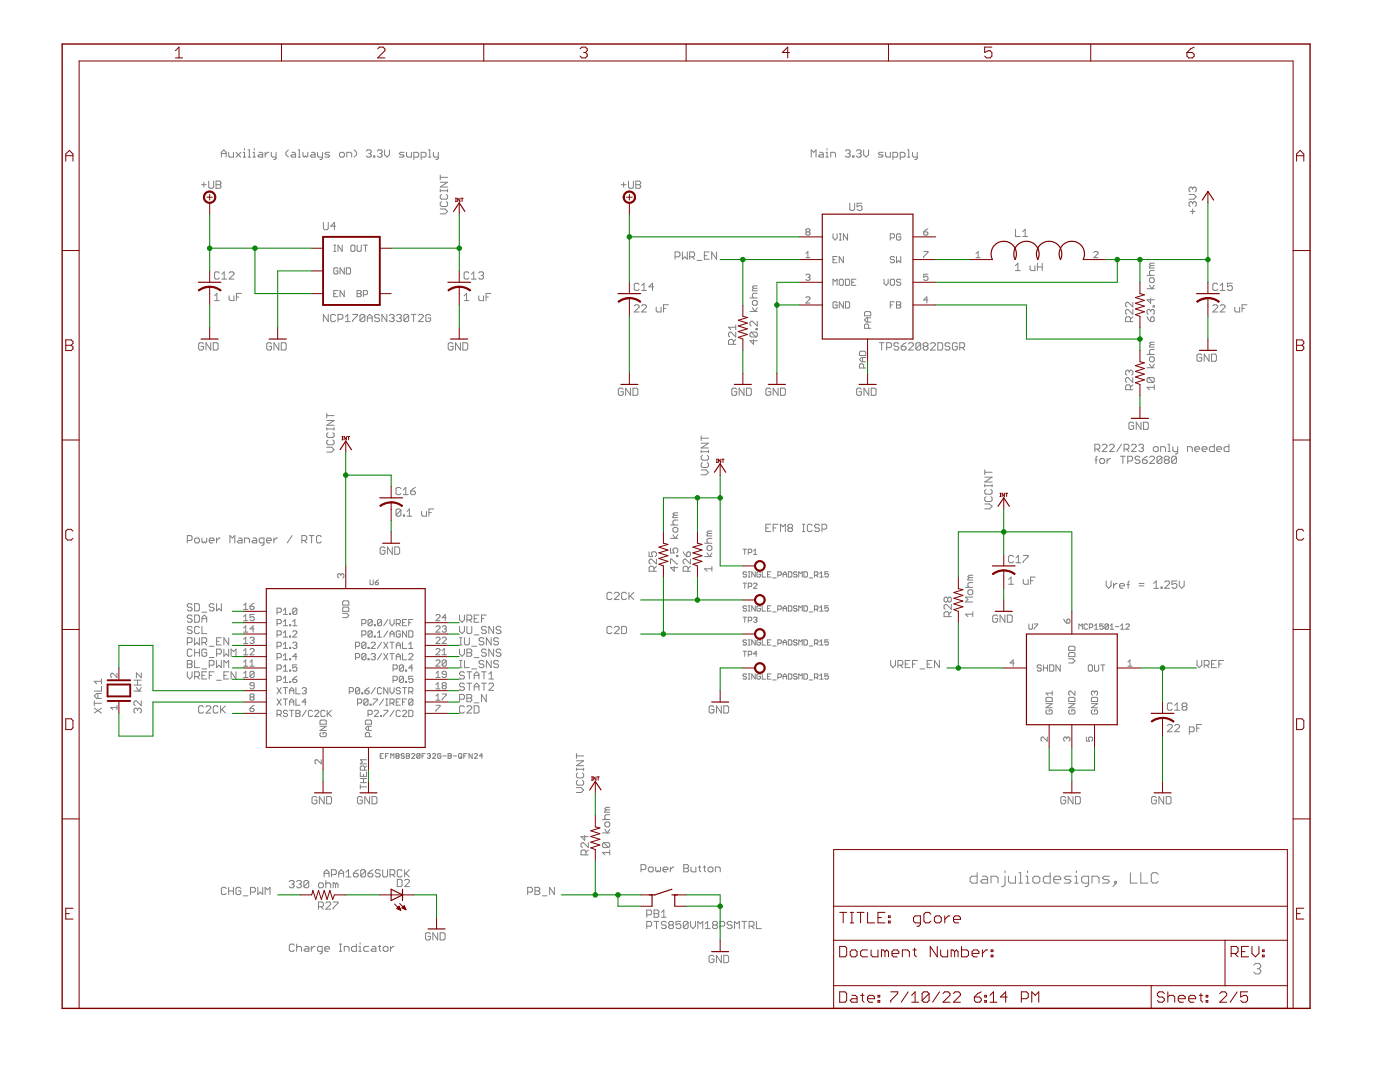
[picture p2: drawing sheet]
<svg xmlns="http://www.w3.org/2000/svg" width="279mm" height="216mm" viewBox="0 0 279 216" stroke-linecap="round" stroke-linejoin="round" font-family="sans-serif">
<g fill="none" stroke="#808080" stroke-width=".2">
<path d="M40.2 36.9h1M40.7 36.4v.9M41.7 36.1v1.2l.2 .3h.5l.2-.3v-1.2M43.1 36.9h.8M43.1 36.1h.8l.2 .3v.2l-.2 .3 .2 .2v.2l-.2 .3h-.8zM44.2 31.3v-.9l.5-.5 .4 .5v.9M44.2 30.6h.9M45.6 30.4v.7l.3 .2h.7v-.9M47.1 30.4l.9 .9M48 30.4l-.9 .9M48.6 31.3h.4M48.6 30.4h.2v.9"/>
<path d="M48.8 29.7v.2M49.5 31.3h.5M49.5 29.9h.3v1.4M50.5 31.3h.5M50.5 30.4h.2v.9M50.7 29.7v.2M51.7 30.4h.5l.2 .2v.7h-.7l-.2-.2 .2-.2h.7M52.9 30.4v.9M53.7 30.4h-.3l-.5 .5M54.1 30.4v.7l.3 .2h.7M55.1 30.4v1.2l-.2 .2h-.3M57.6 29.9l-.5 .5v.5l.5 .4"/>
<path d="M58.3 30.4h.5l.2 .2v.7h-.7l-.3-.2 .3-.2h.7M59.5 31.3h.5M59.5 29.9h.2v1.4M60.5 30.4v.7l.2 .2 .2-.2 .3 .2 .2-.2v-.7M62.2 30.4h.5l.2 .2v.7h-.7l-.3-.2 .3-.2h.7M63.4 30.4v.7l.2 .2h.7M64.3 30.4v1.2l-.2 .2h-.2M65.8 30.4h-.7l-.3 .2 .3 .3h.5l.2 .2-.2 .2h-.8M67.8 30.6l.2-.2h.5l.2 .2v.5l-.2 .2h-.5l-.2-.2zM69.2 31.3v-.9h.7l.3 .2v.7M70.7 29.9l.5 .5v.5l-.5 .4M73.1 30.1l.2-.2h.5l.3 .2v.3l-.3 .2"/>
<path d="M73.6 30.6h.2M73.8 30.6l.3 .3v.2l-.3 .2h-.5l-.2-.2M74.6 31.1h.2v.2h-.2zM75.3 30.1l.2-.2h.5l.3 .2v.3l-.3 .2M75.8 30.6h.2M76 30.6l.3 .3v.2l-.3 .2h-.5l-.2-.2M76.8 29.9v1l.4 .4 .5-.4v-1M80.6 30.4h-.7l-.2 .2 .2 .3h.5l.2 .2-.2 .2h-.7M81.1 30.4v.7l.3 .2h.7v-.9M82.6 31.3h.7l.3-.2v-.5l-.3-.2h-.7v1.4M84.1 31.3h.7l.2-.2v-.5l-.2-.2h-.7v1.4M85.5 31.3h.5"/>
<path d="M85.5 29.9h.3v1.4M86.5 30.4v.7l.2 .2h.8M87.5 30.4v1.2l-.3 .2h-.2M87.9 36.4h1.4l-1.4 .9h1.4M87.9 34.9v1M87.9 37.8v.5M87.9 38.1h1.4M87.9 35.4h1.4M88.1 38.8l-.2 .2v.5l.2 .3h1l.2-.3v-.5l-.2-.2M89.3 37.8v.5M124 36.9h.9M124.5 36.4v.9"/>
<path d="M125.4 36.1v1.2l.3 .3h.5l.2-.3v-1.2M126.9 36.9h.7M126.9 36.1h.7l.3 .3v.2l-.3 .3 .3 .2v.2l-.3 .3h-.7zM161.9 31.3v-1.4l.5 .5 .5-.5v1.4M163.6 30.4h.5l.2 .2v.7h-.7l-.2-.2 .2-.2h.7M164.8 31.3h.5M164.8 30.4h.3v.9M165.1 29.7v.2M165.8 31.3v-.9h.7l.3 .2v.7M168.7 30.1l.3-.2h.4l.3 .2v.3l-.3 .2M169.2 30.6h.2M169.4 30.6l.3 .3v.2l-.3 .2h-.4l-.3-.2"/>
<path d="M170.2 31.1h.2v.2h-.2zM170.9 30.1l.2-.2h.5l.3 .2v.3l-.3 .2M171.4 30.6h.2M171.6 30.6l.3 .3v.2l-.3 .2h-.5l-.2-.2M172.4 29.9v1l.4 .4 .5-.4v-1M176.2 30.4h-.7l-.2 .2 .2 .3h.5l.2 .2-.2 .2h-.7M176.7 30.4v.7l.3 .2h.7v-.9M178.2 31.3h.7l.3-.2v-.5l-.3-.2h-.7v1.4M179.7 31.3h.7l.2-.2v-.5l-.2-.2h-.7v1.4M181.1 31.3h.5M181.1 29.9h.3v1.4M182.1 30.4v.7l.2 .2h.7"/>
<path d="M183 30.4v1.2l-.2 .2h-.2M237.3 38.8h1l.4 .5-.4 .5h-1M238 37.6v.2M238 37.6l-.2-.3h-.3l-.2 .3v.5l.2 .2M238 37.6l.3-.3h.2l.2 .3v.5l-.2 .2M42.8 59l.5-.5v1.5M42.8 60h1M43.8 54.5l-.3-.2h-.4l-.3 .2v1l.3 .2h.4l.3-.2M44.3 55.7h.9M44.3 54.7l.4-.4v1.4M45.7 59v.8l.3 .2h.7v-1M45.7 54.5l.3-.2h.5l.2 .2v.2l-1 1h1"/>
<path d="M47.2 59.3h.5M48.2 58.5h-1v1.5M64.5 44.4v1.2l.3 .2h.5l.2-.2v-1.2M66.6 50.2h.4M66.6 48.9h.4M66.6 58.6h.4M66.8 48.9v1.3M67 45.1h-1l.7-.7v1.4M67.4 53.6l-.2-.2h-.4l-.2 .2v.9l.2 .2h.4l.2-.2v-.4h-.4M67.4 58h-.8v1.2h.8M68.3 48.9v1.3l-.8-1.3v1.3M68.7 53.4v1.3l-.8-1.3v1.3"/>
<path d="M68.7 58v1.2l-.8-1.2v1.2M69.1 53.4h.6l.3 .2v.9l-.3 .2h-.6zM70 49.1l.2-.2h.4l.2 .2v.9l-.2 .2h-.4l-.2-.2zM71.3 48.9v1.1l.2 .2h.4l.2-.2v-1.1M71.3 58h.6l.2 .2-.2 .4 .2 .4-.2 .2h-.6zM71.3 58.6h.6M72.5 48.9h.8M72.5 58.8h.7l.1-.2v-.4l-.1-.2h-.7v1.2M72.9 48.9v1.3M87.9 41.7h.9l.5 .5-.5 .5h-.9M88.1 40.2l-.2 .3v.5l.2 .2h1l.2-.2v-.5l-.2-.3M92.6 60h1"/>
<path d="M92.6 59l.5-.5v1.5M93.6 54.5l-.3-.2h-.4l-.3 .2v1l.3 .2h.4l.3-.2M94.1 55.7h.9M94.1 54.7l.5-.4v1.4M95.5 59v.8l.3 .2h.7v-1M95.5 54.5l.3-.2h.5l.2 .2v.2l-.2 .3M96 55h.3M96.3 55l.2 .2v.3l-.2 .2h-.5l-.3-.2M97 59.3h.5M98 58.5h-1v1.5M127.6 56.7l-.3-.2h-.5l-.2 .2v1l.2 .3h.5l.3-.3M128 58h1"/>
<path d="M128 57l.5-.5v1.5M130.5 57.2h-1l.7-.7v1.5M134.7 51.2h.7l.3-.2v-.5l-.3-.2h-.7v1.4M136.2 50.3v1.4l.5-.5 .5 .5v-1.4M137.6 51.2h.8l.2-.2v-.5l-.2-.2h-.8v1.4M138.1 51.2l.5 .5M139.1 52h1M140.6 51h.5M141.5 50.3h-.9v1.4h.9M143 50.3v1.4l-1-1.4v1.4M149.7 59.5h1.4M150.4 60h.5l.2 .2v.5l-.2 .2h-.5l-.2-.2v-.5z"/>
<path d="M150.4 57.5l-.2 .3v.2h.9M150.4 57.5h.7M151.1 58.5h-.7l-.2 .2v.5l.2 .3M151.1 57h-.7l-.2 .3 .2 .2M160.8 59.4l.2-.2h.4l.2 .2v.2l-.8 .9h.8M160.8 54.9l.2-.2h.4l.2 .2-.2 .4M160.8 50.6l.4-.4v1.2M160.8 51.4h.8M161 46.3l-.2-.2 .2-.4h.4l.2 .2-.2 .4M161 46.3l-.2 .2 .2 .4h.4l.2-.2-.2-.4M161 46.3h.4M161.2 55.3h.2"/>
<path d="M161.4 55.3l.2 .2-.2 .4h-.4l-.2-.1M166.2 46.7v.8l.4 .4 .5-.4v-.8M166.2 56.9v-1.2l.4 .4 .5-.4v1.2M166.2 51.8h.4M167.1 51.2h-.9v1.2h.9M167.5 47.9h.4M167.5 46.7h.4M167.5 55.9l.2-.2h.4l.2 .2v.8l-.2 .2h-.4l-.2-.2zM167.7 46.7v1.2M168.3 51.2v1.2l-.8-1.2v1.2M168.7 55.7h.7l.2 .2v.8l-.2 .2h-.7zM169.1 46.7v1.2l-.8-1.2v1.2"/>
<path d="M169.6 40.6v1.2l.2 .2h.5l.3-.2v-1.2M170 56.3h.4M170.8 55.7h-.8v1.2h.8M172 40.6h-1v.7l.5-.3h.3l.2 .3v.5l-.2 .2h-.5l-.3-.2M176.4 55.7v.8l.4 .4 .4-.4v-.8M177.7 47.5h.6l.2-.2v-.4l-.2-.2h-.6v1.2M177.7 55.9l.2-.2h.4l.2 .2v.8l-.2 .2h-.4l-.2-.2zM178.5 51.4l-.2-.2h-.4l-.2 .2 .2 .4h.4l.2 .2-.2 .4h-.4l-.2-.2M178.9 51.2v1.2l.4-.4 .5 .4v-1.2M179.8 46.9l-.2-.2h-.5l-.2 .2v.8l.2 .2h.5l.2-.2v-.4h-.5M179.8 55.9l-.2-.2h-.5l-.2 .2 .2 .4h.5l.2 .4-.2 .2h-.5l-.2-.2M184.3 46.3h.7l.2 .4-.2 .2h-.4l-.3-.2z"/>
<path d="M184.3 50.2h.9v.2l-.9 .8v.2M185.2 54.7h-.9v.6l.5-.2 .4 .2v.5l-.2 .1h-.4l-.3-.1M185.2 45.7l-.9 .6M185.2 59.9h-.9l.7-.7v1.3M194.8 51.4h.8M194.8 50.6l.4-.4v1.2M202.6 45.8v1.4h1M202.6 54h1M202.6 53l.5-.5v1.5M204.1 47.2h1M204.1 46.2l.5-.4v1.4M205.6 53v.7l.2 .3h.7v-1"/>
<path d="M207 52.5v1.5M207 53.3h1M208 52.5v1.5M218.3 50.4l.2-.2h.4l.2 .2v.2l-.8 .8h.8M228.9 57.6h1.5M228.9 54.9h1.5M229.4 55.7l.2-.3h.5l.3 .3v.5l-.3 .2h-.5l-.2-.2zM229.4 56.9l.5 .7 .5-.7M229.6 59.6v.9l-.7-.7h1.5M229.6 53l-.2 .2v.3h1M229.6 53h.8M230.4 54h-.8l-.2 .2v.5l.2 .2"/>
<path d="M230.4 52.5h-.8l-.2 .2 .2 .3M237.5 42.2h1M238 40.5v.2M238 41.7v1M238 40.5l-.2-.3h-.3l-.2 .3v.5l.2 .2M238 40.5l.3-.3h.2l.2 .3v.5l-.2 .2M243 56.7l-.2-.2h-.5l-.3 .2v1l.3 .3h.5l.2-.3M243.5 58h1M243.5 57l.5-.5v1.5M245.9 56.5h-.9v.7l.4-.2h.3l.2 .2v.5l-.2 .3h-.5l-.2-.3M40.6 68.6l-.2-.2h-.5l-.3 .2v1l.3 .2h.5l.2-.2v-.5h-.5M42.1 68.4v1.4l-1-1.4v1.4"/>
<path d="M42.6 68.4h.7l.2 .2v1l-.2 .2h-.7zM54.2 68.6l-.2-.2h-.5l-.3 .2v1l.3 .2h.5l.2-.2v-.5h-.5M55.6 68.4v1.4l-.9-1.4v1.4M56.1 68.4h.8l.2 .2v1l-.2 .2h-.8zM65.5 62.7v1.5l-1-1.5v1.5M67 63l-.3-.3h-.4l-.3 .3v.9l.3 .3h.4l.3-.3M67.5 63.7h.7l.2-.2v-.5l-.2-.3h-.7v1.5M68.9 64.2h1M68.9 63.2l.5-.5v1.5M70.4 62.7h1v.3l-1 .9v.3M72.8 63l-.2-.3h-.5l-.3 .3v.9M72.8 63v.9l-.2 .3h-.5l-.3-.3"/>
<path d="M72.8 63l-1 .9M73.3 64.2v-1l.5-.5 .5 .5v1M73.3 63.5h1M75.7 63l-.2-.3h-.5l-.2 .3v.2l.2 .3h.5l.2 .2v.2l-.2 .3h-.5l-.2-.3M77.2 62.7v1.5l-1-1.5v1.5M77.7 63l.2-.3h.5l.3 .3v.2l-.3 .3M78.2 63.5h.2M78.4 63.5l.3 .2v.2l-.3 .3h-.5l-.2-.3M79.1 63l.3-.3h.5l.2 .3v.2l-.2 .3M79.6 63.5h.3M79.9 63.5l.2 .2v.2l-.2 .3h-.5l-.3-.3M81.6 63l-.3-.3h-.5l-.2 .3v.9"/>
<path d="M81.6 63v.9l-.3 .3h-.5l-.2-.3M81.6 63l-1 .9M82.1 62.7h.9M82.5 62.7v1.5M83.5 63l.3-.3h.4l.3 .3v.2l-1 1h1M85.9 63l-.2-.3h-.5l-.2 .3v.9l.2 .3h.5l.2-.3v-.4h-.5M90.4 68.6l-.2-.2h-.5l-.2 .2v1l.2 .2h.5l.2-.2v-.5h-.5M91.9 68.4v1.4l-1-1.4v1.4M92.4 68.4h.7l.2 .2v1l-.2 .2h-.7zM124.4 77.7l-.3-.3h-.4l-.3 .3v1l.3 .2h.4l.3-.2v-.5h-.5M125.8 77.4v1.5l-.9-1.5v1.5M126.3 77.4h.8l.2 .3v1l-.2 .2h-.8z"/>
<path d="M126.6 61l.2-.2h.5l.3 .2v.3l-1 1h1M128 61l.3-.2h.5l.2 .2v.3l-1 1h1M131 61.3v.7l.2 .3h.7v-1M132.4 61.5h.5M133.4 60.8h-1v1.5M146.4 68.7v-.7l-.3-.3h-.5l-.2 .3v.7h1.4M146.8 66.3v.9l-.9-.9h-.3l-.2 .2v.5l.2 .2M146.8 67.7l-.4 .5M146.8 64.8v1M146.8 65.3h-1.4l.5 .5M147 77.7l-.2-.3h-.5l-.3 .3v1l.3 .2h.5l.2-.2v-.5h-.5M148.5 77.4v1.5l-1-1.5v1.5"/>
<path d="M149 77.4h.7l.2 .3v1l-.2 .2h-.7zM149.7 62.1h1.4M149.9 66.3l-.2 .2v.5l.2 .2h1M149.9 66.3h1l.2 .2v.5l-.2 .2M149.9 66.3l1 .9M150.2 61.4l.4 .7 .5-.7M150.4 67.7v1l-.7-.7h1.4M150.9 65.6h.2v.2h-.2zM151.1 64.1v1l-.9-1h-.3l-.2 .2v.5l.2 .3M153.8 77.7l-.2-.3h-.5l-.3 .3v1l.3 .2h.5l.2-.2v-.5h-.5M155.3 77.4v1.5l-1-1.5v1.5M155.8 77.4h.7l.2 .3v1l-.2 .2h-.7z"/>
<path d="M167.1 60.4l-.2-.2h-.5l-.2 .2v.9l.2 .2h.5l.2-.2v-.4h-.5M168.3 60.2v1.3l-.8-1.3v1.3M168.7 60.2h.7l.2 .2v.9l-.2 .2h-.7zM171.5 70.3l.2-.2h.9l.2 .2v.6h-1.3zM171.9 77.7l-.2-.3h-.5l-.2 .3v1l.2 .2h.5l.2-.2v-.5h-.5M172.1 71.3v.9M172.4 73.4v-.6l-.3-.2h-.4l-.2 .2v.6h1.3M172.7 62.2h.9l.2 .2v.6h-1.3v-.6zM172.8 71.3h-.9l-.4 .5 .4 .4h.9M173.1 63.4v.9M173.4 65.5v-.6l-.3-.2h-.4l-.2 .2v.6h1.3M173.4 77.4v1.5l-1-1.5v1.5"/>
<path d="M173.8 63.4h-.8l-.5 .4 .5 .5h.8M173.9 77.4h.7l.2 .3v1l-.2 .2h-.7zM175.5 68.4h.9M176 68.4v1.4M177 69.4h.7l.2-.3v-.5l-.2-.2h-.7v1.4M177.7 60.9h.4M178.5 60.2h-.8v1.3M178.9 60.2h.7l.2 .2-.2 .5 .2 .4-.2 .2h-.7zM178.9 60.9h.7M179.4 68.6l-.3-.2h-.5l-.2 .2v.3l.2 .2h.5l.3 .3v.2l-.3 .2h-.5l-.2-.2M179.9 69.1h.7l.2 .3v.2l-.2 .2h-.5l-.2-.2zM180.8 68.4l-.5 .2-.4 .5"/>
<path d="M181.3 68.6l.3-.2h.5l.2 .2v.3l-1 .9h1M183.7 68.6l-.2-.2h-.5l-.2 .2v1M183.7 68.6v1l-.2 .2h-.5l-.2-.2M183.7 68.6l-.9 1M184.5 69.1l-.3-.2v-.3l.3-.2h.5l.2 .2v.3l-.2 .2M184.5 69.1l-.3 .3v.2l.3 .2h.5l.2-.2v-.2l-.2-.3M184.5 69.1h.5M185.7 68.6l.2-.2h.5l.3 .2v.3l-1 .9h1M187.2 68.4h.7l.2 .2v1l-.2 .2h-.7zM189.6 68.6l-.3-.2h-.5l-.2 .2v.3l.2 .2h.5l.3 .3v.2l-.3 .2h-.5l-.2-.2M191.1 68.6l-.3-.2h-.5l-.2 .2v1l.2 .2h.5l.3-.2v-.5h-.5M191.5 69.4h.8l.2-.3v-.5l-.2-.2h-.8v1.4"/>
<path d="M192 69.4l.5 .4M225.4 74.1l-.3-.2h-.2l-.3 .2v.5l.3 .2M225.4 74.1v.3M225.4 74.1l.2-.2h.2l.3 .2v.5l-.3 .2M225.6 64.2v-.7l-.2-.3h-.5l-.3 .3v.7h1.5M225.6 77.8v-.8l-.2-.2h-.5l-.3 .2v.8h1.5M226.1 61.8v.9l-1-.9h-.2l-.3 .2v.5l.3 .2M226.1 75.3v1l-1-1h-.2l-.3 .3v.5l.3 .2M226.1 60.3v1l-1-1h-.2l-.3 .2v.5l.3 .3M226.1 63.2l-.5 .5M226.1 76.8l-.5 .5M228.9 63.2l.3 .5 .4 .5"/>
<path d="M228.9 73.4h1.5M228.9 70.7h1.5M229.2 75.3h.9l.3 .3v.5l-.3 .2M229.2 75.3l-.3 .3v.5l.3 .2h.9M229.2 75.3l.9 1M229.4 71.4l.2-.2h.5l.3 .2v.5l-.3 .3h-.5l-.2-.3zM229.4 72.7l.5 .7 .5-.7M229.6 63.5l.3-.3h.2l.3 .3v.4l-.3 .3h-.5zM229.6 62l.3-.2h.2l.3 .2v.5l-.3 .2M229.6 62v.2M229.6 62l-.2-.2h-.2l-.3 .2v.5l.3 .2M229.6 68.8l-.2 .2v.3h1"/>
<path d="M229.6 68.8h.8M230.1 61h.3v.3h-.3zM230.4 76.8v1M230.4 69.7h-.8l-.2 .3v.5l.2 .2M230.4 77.3h-1.5l.5 .5M230.4 68.3h-.8l-.2 .2 .2 .3M239.8 70.9l-.2-.2h-.5l-.2 .2v1l.2 .2h.5l.2-.2v-.5h-.4M241.3 70.7v1.4l-1-1.4v1.4M241.8 70.7h.7l.3 .2v1l-.3 .2h-.7zM242 61l.3-.2h.5l.2 .2v.3l-1 1h1M243.5 61l.3-.2h.4l.3 .2v.3l-1 1h1M246.4 61.3v.7l.3 .3h.7v-1"/>
<path d="M247.9 61.5h.5M248.9 60.8h-1v1.5M65.2 89.2h1l.5 .5-.5 .5h-1M65.2 82.4v1M65.2 85.3v.5M65.2 85.6h1.5M65.2 83.9h1.5l-1.5 1h1.5M65.2 82.9h1.5M65.5 87.8l-.3 .2v.5l.3 .3h.9l.3-.3v-.5l-.3-.2M65.5 86.3l-.3 .3v.5l.3 .2h.9l.3-.2v-.5l-.3-.3M66.7 85.3v.5M80 97.5l-.2-.2h-.5l-.3 .2v1l.3 .2h.5l.2-.2"/>
<path d="M80.5 98.7h1M80.5 97.7l.5-.4v1.4M82 98h.7l.2 .2v.3l-.2 .2h-.5l-.2-.2zM82.9 97.3l-.9 .7M139.9 90.1h1.5M139.9 88.4h1.5l-1.5 1h1.5M139.9 93.8h1l.5 .5-.5 .4h-1M139.9 87v.9M139.9 89.9v.5M139.9 87.4h1.5M140.2 92.3l-.3 .3v.4l.3 .3h.9l.3-.3v-.4l-.3-.3M140.2 90.8l-.3 .3v.5l.3 .2h.9l.3-.2v-.5l-.3-.3"/>
<path d="M141.4 89.9v.5M196.5 93.7v1M196.5 96.7v.5M196.5 96.9h1.5M196.5 95.2h1.5l-1.5 1h1.5M196.5 94.2h1.5M196.8 99.1l-.3 .3v.4l.3 .3h.9l.3-.3v-.4l-.3-.3M196.8 97.6l-.3 .3v.5l.3 .2h.9l.3-.2v-.5l-.3-.3M198 96.7v.5M218.5 89.6h.7l.3-.2v-.5l-.3-.3h-.7v1.5M218.5 91.8h.5M219 89.6l.5 .5"/>
<path d="M219 91l-.3 .3v1.2M219.7 91.5h.5l.3 .3v.4l-.3 .3h-.5l-.2-.3v-.4zM220 88.9l.2-.3h.5l.2 .3v.2l-.9 1h.9M220.9 91.5v1M221.4 88.9l.3-.3h.4l.3 .3v.2l-1 1h1M221.7 91.5h-.3l-.5 .5M223.6 91h1M223.8 88.6l-.9 1.5M224.1 91v1.5M224.3 89.6h.8l.2-.2v-.5l-.2-.3h-.8v1.5M224.8 89.6l.5 .5M225.1 92h.7l.2-.2v-.5l-.2-.3h-.7v1.5"/>
<path d="M225.8 88.9l.2-.3h.5l.3 .3v.2l-1 1h1M226.3 84.5l-.3-.3h-.5l-.2 .3v.9l.2 .3h.5l.3-.3v-.4h-.5M227.3 88.9l.2-.3h.5l.2 .3v.2l-.2 .3M227.5 91.3l-.3-.3h-.4l-.3 .3v.2l.3 .3h.4l.3 .2v.2l-.3 .3h-.4l-.3-.3M227.7 84.2v1.5l-.9-1.5v1.5M227.7 89.4h.3M228 89.4l.2 .2v.3l-.2 .2h-.5l-.2-.2M228 91.8h.7l.3 .2v.2l-.3 .3h-.5l-.2-.3zM228.2 84.2h.7l.3 .3v.9l-.3 .3h-.7zM229 91l-.5 .3-.5 .5M229.4 91.3l.3-.3h.5l.2 .3v.2l-1 1h1M230.4 89.1h.5l.2 .3v.5l-.2 .2h-.5l-.2-.2v-.5z"/>
<path d="M231.6 90.1v-1h.8l.2 .3v.7M231.9 91.3v.9l-.3 .3h-.5l-.2-.3M231.9 91.3l-.3-.3h-.5l-.2 .3v.9M231.9 91.3l-1 .9M232.6 91.8l-.2-.3v-.2l.2-.3h.5l.2 .3v.2l-.2 .3M232.6 91.8l-.2 .2v.2l.2 .3h.5l.2-.3v-.2l-.2-.2M232.6 91.8h.5M233.1 88.6h.2v1.5M233.1 90.1h.5M234.1 89.1v.8l.2 .2h.7M234.8 91.3v.9l-.3 .3h-.4l-.3-.3M234.8 91.3l-.3-.3h-.4l-.3 .3v.9"/>
<path d="M234.8 91.3l-1 .9M235 89.1v1.2l-.2 .3h-.3M237 90.1v-1h.7l.3 .3v.7M238.4 89.6h1v-.2l-.2-.3h-.5l-.3 .3v.5l.3 .2h.5M239.9 89.6h1v-.2l-.3-.3h-.5l-.2 .3v.5l.2 .2h.5M242.3 88.6v1.5h-.7l-.2-.2v-.5l.2-.3h.7M242.8 89.6h1v-.2l-.3-.3h-.4l-.3 .3v.5l.3 .2h.4M245.3 88.6v1.5h-.8l-.2-.2v-.5l.2-.3h.8M37.4 107.8h.7l.2-.2v-.5l-.2-.2h-.7v1.4M38.8 107.6l.3-.2h.5l.2 .2v.5l-.2 .2h-.5l-.3-.2zM40.3 107.4v.7l.2 .2 .3-.2 .2 .2 .3-.2v-.7M41.8 107.8h.9v-.2l-.2-.2h-.5l-.2 .2v.5l.2 .2h.5"/>
<path d="M43.2 107.4v.9M43.9 107.4h-.2l-.5 .4M45.9 108.3v-1.4l.5 .5 .5-.5v1.4M47.6 107.4h.5l.2 .2v.7h-.7l-.3-.2 .3-.3h.7M48.8 108.3v-.9h.7l.3 .2v.7M50.5 107.4h.5l.2 .2v.7h-.7l-.2-.2 .2-.3h.7M52.7 108.3h-.7l-.3-.2v-.5l.3-.2h.7v1.2l-.2 .2h-.3M53.2 107.8h.9v-.2l-.2-.2h-.5l-.2 .2v.5l.2 .2h.5M54.7 107.4v.9M55.4 107.4h-.3l-.4 .4M58.3 106.9l-1 1.4M60.2 107.8h.8l.2-.2v-.5l-.2-.2h-.8v1.4"/>
<path d="M60.7 107.8l.5 .5M61.7 106.9h1M62.2 106.9v1.4M64.1 107.1l-.2-.2h-.5l-.2 .2v1l.2 .2h.5l.2-.2M68 114.7l.2-.2 .4 .2v.4l-.2 .2M68 114.7l-.2-.2-.4 .2v.4l.2 .2M68 114.7v.2M68.6 119.9h.8l.2 .2v.6h-1.2v-.6zM73.9 115.7v.8l.1 .2 .5-.2v-.8M74.9 116.2h.5l.1 .3-.4 .2-.2-.2zM75.5 115.7l-.6 .5M76.8 109.4l-.2-.3h-.5l-.2 .3v.9l.2 .3h.5l.2-.3v-.4h-.5"/>
<path d="M78.3 109.1v1.5l-1-1.5v1.5M78.8 109.1h.7l.3 .3v.9l-.3 .3h-.7zM80 101.8l-.2-.2h-.5l-.3 .2v1M80 101.8v1l-.2 .2h-.5l-.3-.2M80 101.8l-1 1M80.5 102.8h.2v.2h-.2zM81.2 103h1M81.2 102l.5-.4v1.4M84.1 102v.8l.3 .2h.7v-1M85.6 102.3h.5M86.6 101.6h-1v1.4M122.1 118.4l-.2-.2h-.5l-.3 .2v1l.3 .2h.5l.2-.2"/>
<path d="M122.6 118.4l.3-.2h.4l.3 .2v.3l-1 .9h1M125 118.4l-.2-.2h-.5l-.2 .2v1l.2 .2h.5l.2-.2M125.5 118.2v1.4M125.8 118.9l.7 .7M126.5 118.2l-1 1M129.5 110.1v1h.8l-.3-.8 .3-.2h.4l.3 .2v.5l-.3 .3M130.5 114v-.7l-.2-.3h-.5l-.3 .3v.7h1.5M131 111.6v.9l-1-.9h-.2l-.3 .2v.5l.3 .2M131 113l-.5 .5M133.8 109.4v.9h.8l-.3-.4v-.3l.3-.2h.4l.3 .2v.5l-.3 .2M133.8 112.5v-.9h.3l.9 .9h.3M133.8 107.4h1.5"/>
<path d="M133.8 104.8h1.5M134.3 105.5l.3-.3h.4l.3 .3v.5l-.3 .2h-.4l-.3-.2zM134.3 106.7l.5 .7 .5-.7M134.6 113v1l-.8-.7h1.5M134.6 102.8l-.3 .2v.3h1M134.6 102.8h.7M135 110.8h.3v.3h-.3zM135.3 103.8h-.7l-.3 .2v.5l.3 .3M135.3 102.3h-.7l-.3 .3 .3 .2M136.3 110.1l.8 1M137.1 110.3l.2-.2h.2l.3 .2v.5l-.3 .3h-.4zM137.3 114v-.7l-.2-.3h-.5l-.3 .3v.7h1.5"/>
<path d="M137.8 111.6v.9l-1-.9h-.2l-.3 .2v.5l.3 .2M137.8 113l-.5 .5M140.6 111.1h1.5M140.6 108.4h1.5M141.1 109.1l.3-.2h.4l.3 .2v.5l-.3 .3h-.4l-.3-.3zM141.1 110.3l.5 .8 .5-.8M141.4 106.4l-.3 .3v.2h1M141.4 106.4h.7M142.1 107.4h-.7l-.3 .3v.4l.3 .3M142.1 113.5h-1.5l.5 .5M142.1 113v1M142.1 106h-.7l-.3 .2 .3 .2"/>
<path d="M148.3 109.6h.7M148.3 116.4h.7M148.6 109.6v1M148.6 116.4v1M149 114.3l-.2-.2h-.3l-.2 .2 .2 .3h.3l.2 .2-.2 .3h-.3l-.2-.1M149.3 115.1h.4M149.3 114.1h.4M149.3 110.3h.6l.1-.2v-.4l-.1-.1h-.6v1M149.3 117.1h.6l.1-.2v-.4l-.1-.1h-.6v1M149.5 114.1v1M150.4 116.5l.2-.1h.3l.2 .1v.2l-.7 .7h.7M150.4 110.6h.7"/>
<path d="M150.4 109.9l.3-.3v1M150.7 114.1v1l-.7-1v1M151.8 114.3l-.2-.2h-.4l-.1 .2v.7l.1 .1h.4l.2-.1v-.4h-.4M152.1 114.1v1h.7M152.8 105.3h.5M153.2 114.6h.3M153.8 104.6h-1v1.5h1M153.9 114.1h-.7v1h.7M154.2 115.3h.7M154.3 105.3h.5M155.2 114.8h.6l.1-.2v-.3l-.1-.2h-.6v1M155.3 104.6h-1v1.5"/>
<path d="M155.8 106.1v-1.5l.5 .5 .4-.5v1.5M156.3 114.6h.7M156.3 115.1v-.7l.3-.3 .4 .3v.7M157.3 114.1h.5l.2 .2v.7l-.2 .1h-.5zM157.5 105.3l-.3-.2v-.2l.3-.3h.4l.3 .3v.2l-.3 .2M157.5 105.3l-.3 .3v.2l.3 .3h.4l.3-.3v-.2l-.3-.3M157.5 105.3h.4M159.1 114.3l-.2-.2h-.4l-.1 .3 .1 .2h.4l.2 .4-.2 .1h-.4l-.1-.1M159.4 115.1v-1l.4 .3 .3-.3v1M160.1 104.6h.5M160.1 106.1h.5M160.4 104.6v1.5"/>
<path d="M160.4 114.1h.6l.1 .2v.7l-.1 .1h-.6zM161.5 115.3h.7M162.1 104.9l-.3-.3h-.4l-.3 .3v.9l.3 .3h.4l.3-.3M162.5 114.8h.6l.1-.2v-.3l-.1-.2h-.6v1M162.9 114.8l.3 .3M163.5 104.9l-.2-.3h-.5l-.2 .3v.2l.2 .2h.5l.2 .3v.2l-.2 .3h-.5l-.2-.3M163.6 115.1h.7M163.6 114.4l.3-.3v1M164 105.6h.8l.2-.3v-.4l-.2-.3h-.8v1.5M165.3 114.1h-.7v.5l.4-.2 .3 .2v.4l-.2 .1h-.3l-.2-.1M189.1 119.4l-.2-.3h-.2l-.3 .3v.5l.3 .2h.2l.2-.2M189.1 119.4l.3-.3h.2l.3 .3v.5l-.3 .2h-.2l-.3-.2"/>
<path d="M189.1 119.4v.5M192.7 117.2h1.4M193.2 117.9l.2-.2h.5l.2 .2v.5l-.2 .3h-.5l-.2-.3zM193.4 115.3l-.2 .2v.2h.9M193.4 115.3h.7M194.1 119.1h-1.4l.5 .5-.5 .5h1.4M194.1 116.2h-.7l-.2 .3v.5l.2 .2M194.1 114.8h-.7l-.2 .2 .2 .3M196.5 100.6h1l.5 .4-.5 .5h-1M201.3 115.6l.5-.5v1.5M201.3 116.6h1M202.3 111.1l-.3-.3h-.5l-.2 .3v.9l.2 .3h.5l.3-.3"/>
<path d="M202.8 112.3h.9M202.8 111.3l.4-.5v1.5M204.2 115.6v.8l.2 .2h.8v-1M204.2 110.8h1v.3l-1 .9v.3M205.7 115.9h.5M206.6 115.1h-.9v1.5M220.8 115.9v1l.5 .5 .4-.5v-1M222.2 116.4v1M222.9 116.4h-.2l-.5 .5M223.4 116.9h1v-.3l-.2-.2h-.5l-.3 .2v.5l.3 .3h.5M224.9 116.6h.5M225.4 115.9l-.3 .3v1.2"/>
<path d="M227.3 116.4h1M227.3 116.9h1M230.3 117.4h.9M230.3 116.4l.4-.5v1.5M231.7 117.1h.2v.3h-.2zM232.4 116.2l.3-.3h.5l.2 .3v.2l-1 1h1M234.9 115.9h-1v.7l.5-.2h.2l.3 .2v.5l-.3 .3h-.5l-.2-.3M235.4 115.9v1l.4 .5 .5-.5v-1M18.8 139.8v1M19.5 138.4v1M20.3 136.9v1h-1.5M20.3 138.4h-1l-.5 .5 .5 .5h1"/>
<path d="M20.3 135.5v.9M20.3 136h-1.5l.5 .4M23.3 134.3v.9l-.8-.9-.4 .3v.4l.2 .2M26.7 137.9h1.5M26.7 136.7h1.5M26.7 135.7h1.5M27.2 137.2l.5 .7 .5-.7M27.5 135.7v1M28.2 139.8v1l-1-1h-.2l-.3 .3v.5l.3 .2M28.2 134.3v.9l-1-.9v.9M37.4 128.2h.7l.2-.2v-.5l-.2-.2h-.7v1.4M37.4 131.8h.7l.2 .2v.3l-.2 .2 .2 .2v.3l-.2 .2h-.7z"/>
<path d="M37.4 134v1l.5 .5 .4-.5v-1M37.4 132.5h.7M38.3 120.7l-.2-.2h-.5l-.2 .2v.2l.2 .3h.5l.2 .2v.3l-.2 .2h-.5l-.2-.2M38.3 123l-.2-.3h-.5l-.2 .3v.2l.2 .2h.5l.2 .3v.2l-.2 .3h-.5l-.2-.3M38.3 125.2l-.2-.2h-.5l-.2 .2v.3l.2 .2h.5l.2 .3v.2l-.2 .2h-.5l-.2-.2M38.3 129.8l-.2-.3h-.5l-.2 .3v.9l.2 .3h.5l.2-.3M38.8 120.5h.8l.2 .2v1l-.2 .2h-.8zM38.8 122.7h.8l.2 .3v.9l-.2 .3h-.8zM38.8 127.3v1.4l.5-.5 .5 .5v-1.4M38.8 135h.8l.2-.2v-.5l-.2-.3h-.8v1.5M38.8 129.5v1.5M38.8 131.8v1.4h1"/>
<path d="M38.8 130.2h1M39.3 135l.5 .5M39.8 129.5v1.5M39.8 125.2l-.2-.2h-.5l-.3 .2v1l.3 .2h.5l.2-.2M40.3 124.2v-1l.5-.5 .5 .5v1M40.3 125v1.4h1M40.3 128.2h.7l.3-.2v-.5l-.3-.2h-.7v1.4M40.3 123.4h1M40.3 133.5h1M40.3 134.8h.5M40.3 122.2h1M40.8 128.2l.5 .5"/>
<path d="M41.3 129.8l-.3-.3h-.5l-.2 .3v.9l.2 .3h.5l.3-.3v-.5h-.5M41.3 134h-1v1.5h1M41.8 132.7h.7l.2-.2v-.5l-.2-.2h-.7v1.4M41.8 128.9h.9M41.8 131.2h.9M41.8 134.8h.4M42.7 120.7l-.2-.2h-.5l-.2 .2v.2l.2 .3h.5l.2 .2v.3l-.2 .2h-.5l-.2-.2M42.7 134h-.9v1.5M43.2 120.5v1.4l.5-.5 .5 .5v-1.4M43.2 130.5h.7l.3-.3v-.4l-.3-.3h-.7v1.5M43.2 131.8v1.4l.5-.5 .5 .5v-1.4M43.2 135.7h1"/>
<path d="M43.2 128h.5M44.2 127.3h-1v1.4h1M44.7 129.5v1.5l.4-.5 .5 .5v-1.5M44.7 133.2v-1.4l.4 .5 .5-.5v1.4M44.7 134.8h.4M45.6 127.3v1.4l-.9-1.4v1.4M45.6 134h-.9v1.5h.9M46.1 131v-1.5l.5 .5 .5-.5v1.5M47.1 134v1.5l-1-1.5v1.5M48.6 121.6h.9M48.6 128.4h.9M48.6 132.9h.9"/>
<path d="M48.6 120.8l.4-.4v1.2M48.6 123l.4-.4v1.3M48.6 125.3l.4-.4v1.2M48.6 127.6l.4-.5v1.3M48.6 129.8l.4-.4v1.3M48.6 132.1l.4-.4v1.2M48.6 134.3l.4-.4v1.3M48.6 123.9h.9M48.6 126.1h.9M48.6 130.7h.9M48.6 135.2h.9M49.9 121h.6l.2 .4-.2 .2h-.4l-.2-.2z"/>
<path d="M49.9 132.9h.8M49.9 127.4l.2-.3h.4l.2 .3-.2 .4M49.9 129.6l.2-.2h.4l.2 .2v.2l-.8 .9h.8M49.9 132.1l.4-.4v1.2M50.1 139.1l-.2-.2 .2-.4h.4l.2 .2-.2 .4M50.1 139.1l-.2 .2 .2 .4h.4l.2-.2-.2-.4M50.1 139.1h.4M50.3 127.8h.2M50.5 127.8l.2 .2-.2 .4h-.4l-.2-.2M50.7 122.6h-.8v.7l.4-.3 .4 .3v.4l-.2 .2h-.4l-.2-.2M50.7 120.4l-.8 .6M50.7 134.2l-.2-.3h-.4l-.2 .3v.8"/>
<path d="M50.7 136.8h-.6l-.2-.2 .2-.4h.4l.2 .2v.8l-.2 .3h-.4l-.2-.3M50.7 134.2v.8l-.2 .2h-.4l-.2-.2M50.7 125.5h-.8l.6-.6v1.2M50.7 134.2l-.8 .8M55.3 122.2h.6l.2-.2v-.4l-.2-.3h-.6v1.3M55.3 124.4h.6l.2-.2v-.4l-.2-.2h-.6v1.3M55.3 126.7h.6l.2-.2v-.4l-.2-.2h-.6v1.2M55.3 129h.6l.2-.2v-.4l-.2-.3h-.6v1.3M55.3 131.2h.6l.2-.2v-.4l-.2-.2h-.6v1.3M55.3 133.5h.6l.2-.2v-.4l-.2-.2h-.6v1.2M55.3 135.8h.6l.2-.2v-.5l-.2-.2h-.6v1.3M55.3 137.2l.8 1.3"/>
<path d="M55.3 139.5l.8 1.2M56.1 137.2l-.8 1.3M56.1 139.5l-.8 1.2M56.6 124.9h.8M56.6 133.9h.8M56.6 121.8l.4-.5v1.3M56.6 124l.4-.4v1.3M56.6 126.3l.4-.4v1.2M56.6 128.6l.4-.5v1.3M56.6 130.8l.4-.4v1.3M56.6 133.1l.4-.4v1.2M56.6 135.4l.4-.5v1.3"/>
<path d="M56.6 122.6h.8M56.6 127.1h.8M56.6 129.4h.8M56.6 131.7h.8M56.6 137.2h.8M56.6 136.2h.8M56.6 139.5h.8M57 137.2v1.3M57 139.5v1.2M57.8 124.7h.2v.2h-.2zM57.8 136h.2v.2h-.2zM57.8 131.4h.2v.3h-.2z"/>
<path d="M57.8 133.7h.2v.2h-.2zM57.8 122.4h.2v.2h-.2zM57.8 126.9h.2v.2h-.2zM57.8 129.2h.2v.2h-.2zM57.8 138.5v-.9l.4-.4 .4 .4v.9M57.8 137.8h.8M58.4 126.1l.2-.2h.5l.1 .2v.2l-.8 .8h.8M58.4 128.4l.2-.3h.5l.1 .3-.1 .4M58.4 135.6h.7l.1 .4-.1 .2h-.5l-.2-.2zM58.4 124.9h.8M58.4 124l.4-.4v1.3M58.8 128.8h.3"/>
<path d="M59.1 128.8l.1 .2-.1 .4h-.5l-.2-.2M59.1 137.2v1.3h.8M59.1 139.5v1.2h.8M59.2 121.6v.8l-.1 .2h-.5l-.2-.2M59.2 132.7h-.8v.6l.4-.2 .4 .2v.4l-.1 .2h-.5l-.2-.2M59.2 131h-.8l.7-.6v1.3M59.2 121.6l-.1-.3h-.5l-.2 .3v.8M59.2 121.6l-.8 .8M59.2 134.9l-.8 .7M60.3 137.4l.2-.2h.4l.2 .2-.2 .4M60.7 137.8h.2M60.9 137.8l.2 .2-.2 .5h-.4l-.2-.3"/>
<path d="M68.4 122.4h.8l.4 .4-.4 .4h-.8M68.6 121.1h.8l.2 .2v.7h-1.2v-.7zM69.7 138h.6l.2-.2v-.4l-.2-.2h-.6v1.3M71 129h.6l.2-.2v-.4l-.2-.3h-.6v1.3M71 131.2h.6l.2-.2v-.4l-.2-.2h-.6v1.3M71.8 137.4l-.2-.2h-.4l-.2 .2v.8M71.8 137.4v.8l-.2 .3h-.4l-.2-.3M71.8 137.4l-.8 .8M72.2 124.4h.6l.2-.2v-.4l-.2-.2h-.6v1.3M72.2 126.7h.6l.2-.2v-.4l-.2-.2h-.6v1.2M72.2 138.2h.2v.3h-.2zM72.8 137.8h.6l.3 .4-.3 .3h-.4l-.2-.3z"/>
<path d="M73 128.4l-.2-.3h-.4l-.2 .3v.8M73 128.4v.8l-.2 .2h-.4l-.2-.2M73 130.6l-.2-.2h-.4l-.2 .2v.8M73 130.6v.8l-.2 .3h-.4l-.2-.3M73 128.4l-.8 .8M73 130.6l-.8 .8M73.4 139.7l-.2-.2h-.4l-.2 .2v.8M73.4 129.2h.3v.2h-.3zM73.4 131.4h.3v.3h-.3zM73.4 139.7v.8l-.2 .2h-.4l-.2-.2M73.4 139.7l-.8 .8M73.7 137.2l-.9 .6"/>
<path d="M74.1 128.4l.2-.3h.4l.2 .3v.2l-.8 .8h.8M74.1 130.6l.2-.2h.4l.2 .2-.2 .4M74.3 123.8v.9l-.2 .2h-.4l-.3-.2M74.3 126.1v.8l-.2 .2h-.4l-.3-.2M74.3 123.8l-.2-.2h-.4l-.3 .2v.9M74.3 126.1l-.2-.2h-.4l-.3 .2v.8M74.3 126.1l-.9 .8M74.3 123.8l-.9 .9M74.5 131h.2M74.5 139.5h.8v.2l-.8 .8v.2M74.7 131l.2 .2-.2 .5h-.4l-.2-.3M74.7 124.7h.2v.2h-.2z"/>
<path d="M74.7 126.9h.2v.2h-.2zM74.9 137.2l-.8 1.3M75.3 126.3l.4-.4v1.2M75.3 127.1h.9M76.2 123.8v.9l-.3 .2h-.4l-.2-.2M76.2 123.8l-.3-.2h-.4l-.2 .2v.9M76.2 137.4l-.3-.2h-.4l-.2 .2v.8l.2 .3h.4l.3-.3M76.2 123.8l-.9 .9M76.2 128.1l-.9 1.3M76.2 130.4l-.9 1.3M76.6 139.5l-.9 1.2M76.6 128.1l.8 1.3"/>
<path d="M76.6 130.4l.8 1.3M77 139.5h.4M77.2 139.5v1.2M77.4 123.6l-.8 1.3M77.4 125.9l-.8 1.2M77.4 128.1l-.8 1.3M77.4 130.4l-.8 1.3M77.4 137.2v1.3l-.8-1.3v1.3M77.8 123.6v.8l.4 .5 .5-.5v-.8M77.8 127.1v-.8l.4-.4 .5 .4v.8M77.8 137.2v.8l.4 .5 .5-.5v-.8M77.8 128.1h.9"/>
<path d="M77.8 130.4h.9M77.8 126.5h.9M78.2 128.1v1.3M78.2 130.4v1.3M78.4 133.5h.7l.2-.2v-.4l-.2-.2h-.7v1.2M78.4 135.8h.7l.2-.2v-.5l-.2-.2h-.7v1.3M79.1 131h.8M79.1 124.4h.6l.2-.2v-.4l-.2-.2h-.6v1.3M79.1 128.8h.8M79.1 129.4v-.8l.4-.5 .4 .5v.8M79.1 131.7v-.9l.4-.4 .4 .4v.9M79.5 124.4l.4 .5"/>
<path d="M79.9 137.4l-.2-.2h-.4l-.2 .2 .2 .4h.4l.2 .2-.2 .5h-.4l-.2-.3M79.9 126.1l-.2-.2h-.4l-.2 .2v.8l.2 .2h.4l.2-.2v-.4h-.4M79.9 139.5h-.8v1.2h.8M80.3 128.1v1.3h.9M80.3 130.4v1.3h.9M80.3 137.2h.9M80.3 124.2h.5M80.5 135.1v.9l-.2 .2h-.4l-.2-.2M80.5 132.9l-.2-.2h-.4l-.2 .2v.8M80.5 132.9v.8l-.2 .2h-.4l-.2-.2M80.5 135.1l-.2-.2h-.4l-.2 .2v.9M80.5 132.9l-.8 .8"/>
<path d="M80.5 135.1l-.8 .9M80.8 137.2v1.3M80.9 136h.3v.2h-.3zM80.9 133.7h.3v.2h-.3zM81.2 123.6h-.9v1.3h.9M81.2 139.5h-.9v1.2M81.2 125.9v1.2l-.9-1.2v1.2M81.6 125.9h.6l.2 .2v.8l-.2 .2h-.6zM81.6 138h.6l.2-.2v-.4l-.2-.2h-.6v1.3M81.6 129.4h.8M81.6 130.6l.2-.2h.4l.2 .2v.2l-.8 .9h.8M81.6 124.2h.4"/>
<path d="M81.6 128.6l.4-.5v1.3M82 138l.4 .5M82.4 123.6h-.8v1.3M82.4 134.9h-.8v.7l.6-.2 .2 .2v.4l-.2 .2h-.4l-.2-.2M82.4 139.7l-.2-.2h-.4l-.2 .2v.8M82.4 133.3h-.8l.6-.6v1.2M82.4 139.7v.8l-.2 .2h-.4l-.2-.2M82.4 139.7l-.8 .8M87 125.1l.2-.2h.4l.2 .2v.2l-.8 .8h.8M87 129.6l.2-.2h.4l.2 .2v.2l-.8 .9h.8M87 122.8l.2-.2h.4l.2 .2v.2l-.8 .9h.8M87 127.4l.2-.3h.4l.2 .3v.2l-.8 .8h.8"/>
<path d="M87 131.9l.2-.2h.4l.2 .2v.2l-.8 .8h.8M87 137.5h.8M87 139.7h.8M87 134.3l.4-.4v1.3M87 136.6l.4-.4v1.3M87 138.9l.4-.4v1.2M87 135.2h.8M88.2 125.1l.3-.2h.4l.2 .2-.2 .4M88.2 127.4l.3-.3h.4l.2 .3v.2l-.9 .8h.9M88.2 130.7h.9M88.2 138.5h.9v.2l-.9 .8v.2M88.2 129.8l.5-.4v1.3"/>
<path d="M88.5 136.8l-.3 .2 .3 .5h.4l.2-.3-.2-.4M88.5 136.8l-.3-.2 .3-.4h.4l.2 .2-.2 .4M88.5 136.8h.4M88.7 125.5h.2M88.9 125.5l.2 .2-.2 .4h-.4l-.3-.2M89.1 131.9v.8l-.2 .2h-.4l-.3-.2M89.1 131.9l-.2-.2h-.4l-.3 .2v.8M89.1 123.3h-.9l.7-.7v1.3M89.1 134.6h-.6l-.3-.3 .3-.4h.4l.2 .3v.8l-.2 .2h-.4l-.3-.2M89.1 131.9l-.9 .8M91.7 131.8h.5M91.7 133.2h.5"/>
<path d="M91.7 122.7v1l.5 .5 .5-.5v-1M91.7 125v1l.5 .4 .5-.4v-1M91.7 129.5v1l.5 .5 .5-.5v-1M91.7 139.5h.7l.3-.2v-.5l-.3-.2h-.7v1.4M91.7 128.7h.5M91.7 127.3h.5M91.9 127.3v1.4M91.9 131.8v1.4M92.7 136.5l-.3-.2h-.5l-.2 .2v.3l.2 .2h.5l.3 .3v.2l-.3 .3h-.5l-.2-.3M92.7 134.3l-.3-.3h-.5l-.2 .3v.2l.2 .3h.5l.3 .2v.3l-.3 .2h-.5l-.2-.2M92.7 131.8v1.4h1M92.7 127.3v1.2l.2 .2h.5l.3-.2v-1.2"/>
<path d="M93.2 138.6h.7l.2 .2v.2l-.2 .3 .2 .2v.3l-.2 .2h-.7zM93.2 123.7h.7l.2-.3v-.4l-.2-.3h-.7v1.5M93.2 130.2h.7M93.2 134h.9M93.2 125v1.2l.2 .2h.5l.2-.2v-1.2M93.2 129.5h.7l.2 .3v.2l-.2 .2 .2 .3v.2l-.2 .3h-.7zM93.2 136.3h.9M93.2 139.3h.7M93.7 123.7l.4 .5M93.7 134v1.5M93.7 136.3v1.5M94.1 128.9h1"/>
<path d="M94.1 133.5h1M94.6 123.4h.5M94.6 131.2h1M94.6 134.8h1M94.6 135.5v-1l.5-.5 .5 .5v1M94.6 137.8v-1l.5-.5 .5 .5v1M94.6 126.7h1M94.6 137h1M95.6 122.7h-1v1.5h1M96.1 123.4h.5M96.1 134h.9M96.1 136.3h.9"/>
<path d="M96.6 132l-.3-.2h-.5l-.2 .2v.3l.2 .2h.5l.3 .2v.3l-.3 .2h-.5l-.2-.2M96.6 127.5l-.3-.2h-.5l-.2 .2v.2l.2 .3h.5l.3 .2v.3l-.3 .2h-.5l-.2-.2M96.6 134v1.5M96.6 136.3v1.5M97 122.7h-.9v1.5M97 129.8l-.2-.3h-.5l-.2 .3v.2l.2 .2h.5l.2 .3v.2l-.2 .3h-.5l-.2-.3M97 125.2l-.2-.2h-.5l-.2 .2v.3l.2 .2h.5l.2 .3v.2l-.2 .2h-.5l-.2-.2M97 138.6v1.4l-.9-1.4v1.4M97.6 135.5h.9M97.6 136.5l.2-.2h.5l.2 .2v.3l-.9 1h.9M97.6 134.5l.4-.5v1.5M98 127.3v1.4l-.9-1.4v1.4"/>
<path d="M98 131.8v1.4l-.9-1.4v1.4M98.5 125v1.4l-.9-1.4v1.4M98.5 129.5v1.5l-.9-1.5v1.5M99.5 132l-.2-.2h-.5l-.3 .2v.3l.3 .2h.5l.2 .2v.3l-.2 .2h-.5l-.3-.2M99.5 127.5l-.2-.2h-.5l-.3 .2v.2l.3 .3h.5l.2 .2v.3l-.2 .2h-.5l-.3-.2M100 129.8l-.3-.3h-.4l-.3 .3v.2l.3 .2h.4l.3 .3v.2l-.3 .3h-.4l-.3-.3M100 125.2l-.3-.2h-.4l-.3 .2v.3l.3 .2h.4l.3 .3v.2l-.3 .2h-.4l-.3-.2M122.1 125.2l-.2-.2h-.5l-.3 .2v1l.3 .2h.5l.2-.2M122.6 125.2l.3-.2h.4l.3 .2v.3l-1 .9h1M124.1 125h.7l.2 .2v1l-.2 .2h-.7zM148.3 123.1h.7M148.3 129.9h.7"/>
<path d="M148.6 123.1v1.1M148.6 129.9v1.1M149 127.8l-.2-.1h-.3l-.2 .1 .2 .4h.3l.2 .2-.2 .3h-.3l-.2-.2M149 121.1l-.2-.2h-.3l-.2 .2 .2 .3h.3l.2 .2-.2 .3h-.3l-.2-.1M149 134.6l-.2-.1h-.3l-.2 .3 .2 .2h.3l.2 .3-.2 .2h-.3l-.2-.2M149.3 123.8h.6l.1-.1v-.4l-.1-.2h-.6v1.1M149.3 130.6h.6l.1-.1v-.4l-.1-.2h-.6v1.1M149.3 120.9h.4M149.3 121.9h.4M149.3 127.7h.4M149.3 128.7h.4M149.3 134.5h.4"/>
<path d="M149.3 135.5h.4M149.5 120.9v1M149.5 127.7v1M149.5 134.5v1M150.4 123.3l.2-.2h.3l.2 .2-.2 .4M150.7 120.9v1l-.7-1v1M150.7 127.7v1l-.7-1v1M150.7 134.5v1l-.7-1v1M150.7 123.7h.2M150.9 123.7l.2 .1-.2 .4h-.3l-.2-.2M151.1 130.5h-.7l.5-.6v1.1M151.8 127.8l-.2-.1h-.4l-.1 .1v.7l.1 .2h.4l.2-.2v-.3h-.4"/>
<path d="M151.8 121.1l-.2-.2h-.4l-.1 .2v.7l.1 .1h.4l.2-.1v-.4h-.4M151.8 134.6l-.2-.1h-.4l-.1 .1v.7l.1 .2h.4l.2-.2v-.3h-.4M152.1 120.9v1h.7M152.1 127.7v1h.7M152.1 134.5v1h.7M153.2 121.4h.3M153.2 128.2h.3M153.2 135h.3M153.9 120.9h-.7v1h.7M153.9 127.7h-.7v1h.7M153.9 134.5h-.7v1h.7M154.2 122.1h.7"/>
<path d="M154.2 128.9h.7M154.2 135.7h.7M155.2 135.2h.6l.1-.2v-.4l-.1-.1h-.6v1M155.2 121.6h.6l.1-.2v-.3l-.1-.2h-.6v1M155.2 128.4h.6l.1-.2v-.4l-.1-.1h-.6v1M156.3 121.9v-.7l.3-.3 .4 .3v.7M156.3 128.7v-.7l.3-.3 .4 .3v.7M156.3 135.5v-.7l.3-.3 .4 .3v.7M156.3 121.4h.7M156.3 128.2h.7M156.3 135h.7M157.3 120.9h.5l.2 .2v.7l-.2 .1h-.5z"/>
<path d="M157.3 127.7h.5l.2 .1v.7l-.2 .2h-.5zM157.3 134.5h.5l.2 .1v.7l-.2 .2h-.5zM159.1 134.6l-.2-.1h-.4l-.1 .3 .1 .2h.4l.2 .3-.2 .2h-.4l-.1-.2M159.1 121.1l-.2-.2h-.4l-.1 .2 .1 .3h.4l.2 .2-.2 .3h-.4l-.1-.1M159.1 127.8l-.2-.1h-.4l-.1 .3 .1 .2h.4l.2 .3-.2 .2h-.4l-.1-.2M159.4 121.9v-1l.4 .3 .3-.3v1M159.4 128.7v-1l.4 .3 .3-.3v1M159.4 135.5v-1l.4 .3 .3-.3v1M160.4 120.9h.6l.1 .2v.7l-.1 .1h-.6zM160.4 127.7h.6l.1 .1v.7l-.1 .2h-.6zM160.4 134.5h.6l.1 .1v.7l-.1 .2h-.6zM161.5 122.1h.7"/>
<path d="M161.5 128.9h.7M161.5 135.7h.7M162.5 121.6h.6l.1-.2v-.3l-.1-.2h-.6v1M162.5 128.4h.6l.1-.2v-.4l-.1-.1h-.6v1M162.5 135.2h.6l.1-.2v-.4l-.1-.1h-.6v1M162.9 121.6l.3 .3M162.9 128.4l.3 .3M162.9 135.2l.3 .3M163.6 121.2l.3-.3v1M163.6 128l.3-.3v1M163.6 134.8l.3-.3v1M163.6 121.9h.7"/>
<path d="M163.6 128.7h.7M163.6 135.5h.7M165.3 127.7h-.7v.5l.4-.2 .3 .2v.3l-.2 .2h-.3l-.2-.2M165.3 120.9h-.7v.5l.4-.2 .3 .2v.4l-.2 .1h-.3l-.2-.1M165.3 134.5h-.7v.5l.4-.2 .3 .2v.3l-.2 .2h-.3l-.2-.2M177.8 131.8v.9l.4 .5 .5-.5v-.9M179.2 132.7h.7l.3-.2v-.5l-.3-.2h-.7v1.4M179.7 132.7l.5 .5M180.7 132.5h.4M181.6 131.8h-.9v1.4h.9M182.1 132.5h.5M183.1 131.8h-1v1.4"/>
<path d="M183.6 133.5h1M185 132.5h.5M186 131.8h-1v1.4h1M187.5 131.8v1.4l-1-1.4v1.4M189.4 123v-.7l-.3-.2h-.4l-.3 .2v.7h1.5M189.9 120.6v1l-1-1h-.2l-.3 .3v.4l.3 .3M189.9 122.1l-.5 .5M194.1 122.6h-1.4l.5 .4M194.1 122.1v.9M199.1 123l-.3-.3h-.4l-.3 .3v.9l.3 .3h.4l.3-.3v-.5h-.5M200.6 122.7v1.5l-1-1.5v1.5M201 122.7h.8l.2 .3v.9l-.2 .3h-.8z"/>
<path d="M202.4 132.3h-.8l.6-.6v1.2M205.3 124.5v.9l.2 .2h.4l.1-.2v-.9M206.4 124.5h.7v.2l-.7 .7v.2M207.8 132.9l-.2-.2h-.4l-.2 .4 .2 .2h.4l.2 .4-.2 .2h-.4l-.2-.2M208.2 133.3h.9M208.2 132.7v1.2M208.7 139.3l.3-.2h.8l.2 .2v.7h-1.3zM209.1 132.7v1.2M209.5 132.7h.6l.2 .2v.8l-.2 .2h-.6zM210 137.9v.8M210 138.3h-1.3l.5 .4M211.6 132.7v1.2l-.9-1.2v1.2"/>
<path d="M212.3 123.5l.6 .9M213.1 123.5l.4 .2v.5l-.2 .2h-.4v-.7zM213.3 131.4h.8l.4 .5-.4 .4h-.8M213.3 130.4l.2-.2h.8l.2 .2v.6h-1.2zM213.3 139.3l.2-.2h.8l.2 .2v.7h-1.2zM213.5 128.9h.8l.2 .3v.6h-1.2v-.6zM214.5 137.9v.8l-.8-.8-.4 .2v.4l.2 .2M215.3 125.6v-1.1l.3 .4 .4-.4v1.1M217 124.7l-.1-.2h-.4l-.2 .2v.7l.2 .2h.4l.1-.2M217.4 132.7h.4l.2 .2v.8l-.2 .2h-.4l-.2-.2v-.8zM217.4 125.2h.5l.2-.2v-.3l-.2-.2h-.5v1.1M217.8 139.3l.2-.2h.8l.3 .2v.7h-1.3z"/>
<path d="M218.4 138.1l-.2-.2-.4 .2v.4l.2 .2M218.4 138.1l.2-.2 .5 .2v.4l-.3 .2M218.4 125.6h.7M218.4 124.9l.4-.4v1.1M218.4 132.7v1l.2 .2h.5l.2-.2v-1M218.4 138.1v.2M219.7 132.7h.8M220.1 132.7v1.2M220.2 124.5h-.7v.5l.3-.1 .4 .1v.4l-.2 .2h-.4l-.1-.2M221.2 124.7l-.2-.2h-.3l-.2 .2v.7M221.2 124.7v.7l-.2 .2h-.3l-.2-.2M221.2 124.7l-.7 .7"/>
<path d="M221.6 125.6h.6M221.6 124.9l.3-.4v1.1M222.6 125h.7M223.6 125.6h.7M223.6 124.9l.4-.4v1.1M224.7 124.7l.2-.2h.3l.2 .2v.2l-.7 .7h.7M225.1 132.1l.4-.4v1.2M225.1 132.9h.8M238.9 131.8v.9l.5 .5 .4-.5v-.9M240.3 132.7h.8l.2-.2v-.5l-.2-.2h-.8v1.4M240.8 132.7l.5 .5M241.8 132.5h.5"/>
<path d="M242.8 131.8h-1v1.4h1M243.2 132.5h.5M244.2 131.8h-1v1.4M18.8 141.3l1.5 1M18.8 140.3h1.5M20.3 141.3l-1.5 1M23.3 140.8v.8M23.3 141.2h-1.2l.4 .4M27.5 141.6l-.3-.3h-.2l-.3 .3v.4l.3 .3M27.5 141.6l.2-.3h.2l.3 .3v.4l-.3 .3M27.5 141.6v.2M40.6 141.1l-.2-.3h-.5l-.3 .3v.9l.3 .3h.5l.2-.3"/>
<path d="M41.1 141.1l.2-.3h.5l.3 .3v.2l-1 1h1M43.5 141.1l-.2-.3h-.5l-.2 .3v.9l.2 .3h.5l.2-.3M44 140.8v1.5M44.3 141.6l.7 .7M45 140.8l-1 1M49.9 141.4h.6l.2 .4-.2 .2h-.4l-.2-.2zM50.7 140.7l-.8 .7M55.3 142.6h.6l.2-.3v-.4l-.2-.2h-.6v1.3M55.7 142.6l.4 .4M57.4 141.9l-.2-.2h-.5l-.1 .4 .1 .2h.5l.2 .5-.2 .2h-.5l-.1-.2M57.8 140.7v-.8l.4-.4 .4 .4v.8M57.8 140.1h.8"/>
<path d="M57.8 141.7h.8M58.2 141.7v1.3M59.1 141.7h.6l.2 .2-.2 .4 .2 .5-.2 .2h-.6zM59.1 142.3h.6M61.1 140.1h-.8l.6-.6v1.2M61.1 141.7l-.8 1.3M62.4 141.9l-.2-.2h-.4l-.2 .2v.9l.2 .2h.4l.2-.2M62.8 141.9l.2-.2h.4l.2 .2v.2l-.8 .9h.8M63.2 159.2l-.2-.3h-.5l-.2 .3v.9l.2 .3h.5l.2-.3v-.4h-.4M63.9 143.9l.2-.2h.8l.2 .2v.6h-1.2zM63.9 144.9h1.2l-1.2 .9h1.2M64.1 146.2l-.2 .2v.4l.2 .2h.8l.2-.2v-.4l-.2-.2h-.4v.4"/>
<path d="M64.1 151.6v.8l-.8-.8-.4 .2v.4l.2 .2M64.7 158.9v1.5l-1-1.5v1.5M64.9 141.9l-.2-.2h-.4l-.2 .2v.9l.2 .2h.4l.2-.2M65.2 158.9h.7l.3 .3v.9l-.3 .3h-.7zM65.3 141.7v1.3M65.5 142.3l.6 .7M66.1 141.7l-.8 .9M71.4 140.3h.6l.2-.2v-.4l-.2-.2h-.6v1.2M71.9 157h1.3M71.9 154.1v.8h1.3v-.8M71.9 156.6v.8M71.9 156.2h1.3"/>
<path d="M71.9 155.3h1.3M72.3 159.2l-.2-.3h-.5l-.3 .3v.9l.3 .3h.5l.2-.3v-.4h-.5M72.5 154.5v.4M72.5 155.3v.9M72.7 153.7v-.6l-.2-.3h-.4l-.2 .3v.6h1.3M72.9 143.9l.2-.2h.9l.1 .2v.6h-1.2zM73.2 151.6h-1.3l.4 .4-.4 .4h1.3M73.2 152.8l-.5 .4M73.4 142.6h.7l.2-.3v-.4l-.2-.2h-.7v1.3M73.5 144.9v.9M73.7 147v-.6l-.2-.2h-.4l-.2 .2v.6h1.2M73.8 158.9v1.5l-1-1.5v1.5"/>
<path d="M73.9 140.5h.2v.2h-.2zM74.1 144.9h-.8l-.4 .4 .4 .5h.8M74.3 158.9h.7l.2 .3v.9l-.2 .3h-.7zM74.7 141.9l.2-.2h.4l.2 .2v.2l-.8 .9h.8M75.9 150.8h.3M75.9 142.8h.3v.2h-.3zM76.5 150.4h-.6v.9h.6M76.6 141.7h.8v.2l-.8 .9v.2M76.9 150.8h.3M77 140.7h.4M77.6 150.4h-.7v.9M77.8 140.3h.6l.3-.2v-.4l-.3-.2h-.6v1.2"/>
<path d="M78 151.3v-.9l.3 .3 .3-.3v.9M78.2 140.3l.5 .4M78.7 141.7l-.9 1.3M79.1 140.1h.4M79.2 150.8l-.2-.1 .2-.3 .5 .1-.2 .3M79.2 150.8l-.2 .2 .2 .3h.3l.2-.1-.2-.4M79.2 150.8h.3M79.9 141.9l-.2-.2h-.4l-.2 .2v.9l.2 .2h.4l.2-.2M80.3 140.1h.5M80.3 141.9l.2-.2h.4l.3 .2v.2l-.9 .9h.9M80.7 150.5l-.2-.1-.4 .1 .1 .3h.3l.2 .2-.2 .3h-.3l-.1-.1M81.1 150.4h.5l.1 .1-.1 .3 .1 .4-.1 .1h-.5z"/>
<path d="M81.1 150.8h.5M81.6 141.7h.6l.2 .2v.9l-.2 .2h-.6zM82.1 150.5l.2-.1 .5 .1v.2l-.7 .6h.7M83.8 150.5l-.5-.1-.1 .1v.7M83.8 150.5v.7l-.1 .1h-.4l-.1-.1M83.8 150.5l-.6 .7M84.2 150.8h.3M84.9 150.4h-.7v.9M85.3 150.5l.4-.1 .2 .1-.2 .3M85.6 150.8h.1M85.7 150.8l.2 .2-.2 .3h-.3l-.1-.1M86.3 150.5l.2-.1 .5 .1v.2l-.7 .6h.7"/>
<path d="M87 140.7h.8v.2l-.8 .9v.2M88 150.5l-.2-.1-.4 .1v.7l.1 .1h.3l.2-.1v-.4h-.3M88.4 150.8h.6M89.4 150.4h.5l.2 .1-.2 .3 .2 .4-.2 .1h-.5zM89.4 150.8h.5M90.5 150.8h.6M91.7 150.4l.5 .1v.7l-.2 .1h-.3l-.2-.1v-.7zM91.8 151l.4 .3M92.6 150.8h.3M92.7 141.1l-.3-.3h-.5l-.2 .3v.9l.2 .3h.5l.3-.3M93.2 141.1l.2-.3h.5l.2 .3v.2l-.9 1h.9M93.2 150.4h-.6v.9"/>
<path d="M94.2 150.4v.9l-.6-.9v.9M94.6 140.8h.8l.2 .3v.9l-.2 .3h-.8zM94.6 140.3h1M94.7 150.5l.1-.1 .5 .1v.2l-.6 .6h.6M96.3 150.8h-.6l.5-.4v.9M115 150.8h1.5M115 157.2h1l.5 .4-.5 .5h-1M115 150.3v1M115 153.3v.5M115 153.5h1.5M115 151.8h1.5l-1.5 1h1.5M115.3 155.7l-.3 .3v.4l.3 .3h.9l.3-.3v-.4l-.3-.3"/>
<path d="M115.3 154.2l-.3 .3v.5l.3 .2h.9l.3-.2v-.5l-.3-.3M116.5 153.3v.5M142.5 141.1l-.3-.3h-.4l-.3 .3v.9l.3 .3h.4l.3-.3v-.4h-.5M144 140.8v1.5l-1-1.5v1.5M144.4 140.8h.8l.2 .3v.9l-.2 .3h-.8zM208.7 140.4h1.3l-1.3 .8h1.3M209 141.6l-.3 .3v.4l.3 .2h.8l.2-.2v-.4l-.2-.3h-.4v.4M209 147.1v.8l-.8-.8-.4 .2v.4l.2 .2M212.7 159.2l-.3-.3h-.5l-.2 .3v.9l.2 .3h.5l.3-.3v-.4h-.5M212.9 147.3l.2-.2 .4 .2v.4l-.2 .2M212.9 147.3v.2M212.9 147.3l-.2-.2-.4 .2v.4l.2 .2"/>
<path d="M213.3 140.4h1.2l-1.2 .8h1.2M213.5 141.6l-.2 .3v.4l.2 .2h.8l.2-.2v-.4l-.2-.3h-.4v.4M214.1 158.9v1.5l-.9-1.5v1.5M214.6 158.9h.7l.3 .3v.9l-.3 .3h-.7zM216.8 147.1v.8h.6l-.2-.4 .2-.4h.4l.3 .2v.4l-.3 .2M217.8 140.4h1.3l-1.3 .8h1.3M218 141.6l-.2 .3v.4l.2 .2h.8l.3-.2v-.4l-.3-.3h-.4v.4M230.8 159.2l-.3-.3h-.4l-.3 .3v.9l.3 .3h.4l.3-.3v-.4h-.5M232.2 158.9v1.5l-.9-1.5v1.5M232.7 158.9h.8l.2 .3v.9l-.2 .3h-.8zM233 144.8l.2-.2h.5l.3 .2v.3l-1 .9h1M234 140.5l-.3-.2h-.5l-.2 .2v1l.2 .2h.5l.3-.2"/>
<path d="M234.4 144.8l.3-.2h.5l.2 .2v.3l-1 .9h1M234.4 141.7h1M234.4 140.8l.5-.5v1.4M236.2 141l-.3-.2v-.3l.3-.2h.4l.3 .2v.3l-.3 .2M236.2 141l-.3 .2v.3l.3 .2h.4l.3-.2v-.3l-.3-.2M236.2 141h.4M237.4 146h.7l.2-.2v-.5l-.2-.2h-.7v1.4M238.8 145.3h.5M239.8 144.6h-1v1.4M45.1 177.3l-.2-.2h-.5l-.2 .2v1l.2 .2h.5l.2-.2M45.6 177.1v1.4M45.6 177.8h1"/>
<path d="M46.6 177.1v1.4M48 177.3l-.2-.2h-.5l-.2 .2v1l.2 .2h.5l.2-.2v-.5h-.4M48.6 178.8h.9M50 178h.7l.3-.2v-.5l-.3-.2h-.7v1.4M51.5 177.1v1.4l.4-.5 .5 .5v-1.4M52.9 178.5v-1.4l.5 .4 .5-.4v1.4M57.7 175.9l.3-.2h.4l.3 .2v.3l-.3 .2M58.2 176.4h.2M58.4 176.4l.3 .3v.2l-.3 .2h-.4l-.3-.2M59.2 175.9l.2-.2h.5l.3 .2v.3l-.3 .2M59.7 176.4h.2M59.9 176.4l.3 .3v.2l-.3 .2h-.5l-.2-.2"/>
<path d="M61.6 175.9v1l-.2 .2h-.5l-.3-.2M61.6 175.9l-.2-.2h-.5l-.3 .2v1M61.6 175.9l-1 1M63.8 176.2h.5l.2 .2v.5l-.2 .2h-.5l-.2-.2v-.5zM64.7 175v-1l.5-.5 .5 .5v1M64.7 174.3h1M65 176.4l.3-.2h.4l.3 .2v.7M65 175.7v1.4M66.1 174.5h.8l.2-.2v-.5l-.2-.3h-.8v1.5M66.5 180h1v.2l-1 1v.2M67 176.4l.2-.2 .3 .2v.7M67 176.4l-.3-.2h-.2v.9"/>
<path d="M67 176.4v.7M67.6 174.3h1M67.6 175v-1l.5-.5 .5 .5v1M69.1 174l.5-.5v1.5M69.1 175h.9M70.5 174.3h.7l.3 .2v.3l-.3 .2h-.4l-.3-.2zM71.5 173.5l-.5 .3-.5 .5M73 173.8l-.3-.3h-.5l-.2 .3v1M73 173.8v1l-.3 .2h-.5l-.2-.2M73 173.8l-1 1M73.4 174.3h.8l.2 .2v.3l-.2 .2h-.5l-.3-.2zM74.4 173.5l-.5 .3-.5 .5"/>
<path d="M75.9 173.8l-.3-.3h-.5l-.2 .3v.2l.2 .3h.5l.3 .2v.3l-.3 .2h-.5l-.2-.2M76.4 173.5v1.3l.2 .2h.5l.2-.2v-1.3M77.8 174.5h.7l.3-.2v-.5l-.3-.3h-.7v1.5M78.3 174.5l.5 .5M79.3 175.5h.7l.2 .2v1l-.2 .2h-.7zM80.2 173.8l-.2-.3h-.5l-.2 .3v1l.2 .2h.5l.2-.2M80.8 175.7l.2-.2h.5l.2 .2v.3l-.9 .9h.9M80.8 173.5v1.5M81 174.3l.7 .7M81.7 173.5l-.9 1M105.3 178h.7l.3-.2v-.5l-.3-.2h-.7v1.4M106.8 177.1h.7l.2 .2v.2l-.2 .3 .2 .2v.3l-.2 .2h-.7z"/>
<path d="M106.8 177.8h.7M108.2 178.8h1M110.6 177.1v1.4l-.9-1.4v1.4M116.7 166.7v1l-.7-.8h1.4M116.9 170.6v-.7l-.2-.3h-.5l-.2 .3v.7h1.4M117.4 168.1v1l-1-1h-.2l-.2 .3v.5l.2 .2M117.4 169.6l-.5 .5M120.2 166.2h1.5M120.2 163.5h1.5M120.5 168.1h1l.2 .3v.5l-.2 .2M120.5 168.1l-.3 .3v.5l.3 .2h1M120.5 168.1l1 1"/>
<path d="M120.7 164.3l.3-.3h.5l.2 .3v.4l-.2 .3h-.5l-.3-.3zM120.7 165.5l.5 .7 .5-.7M121 161.6l-.3 .2v.3h1M121 161.6h.7M121.7 170.1h-1.5l.5 .5M121.7 169.6v1M121.7 162.6h-.7l-.3 .2v.5l.3 .2M121.7 161.1h-.7l-.3 .3 .3 .2M127.9 173.5h.8l.2-.3v-.4l-.2-.3h-.8v1.5M129.4 173.2l.2-.2h.5l.3 .2v.5l-.3 .3h-.5l-.2-.3zM130.9 173v.7l.2 .3 .2-.3 .3 .3 .2-.3v-.7M132.3 173.5h1v-.3l-.3-.2h-.4l-.3 .2v.5l.3 .3h.4"/>
<path d="M133.8 173v1M134.5 173h-.2l-.5 .5M136.5 172.5h.7l.2 .3v.2l-.2 .2 .2 .3v.2l-.2 .3h-.7zM136.5 173.2h.7M137.9 173v.7l.3 .3h.7v-1M139.4 173h.4M139.6 172.8v.9l.2 .3M140.3 173h.5M140.6 172.8v.9l.2 .3M141.3 173.2l.3-.2h.4l.3 .2v.5l-.3 .3h-.4l-.3-.3zM142.8 174v-1h.7l.2 .2v.8M195 174.1v2.1h-1l-.4-.3v-.7l.4-.4h1"/>
<path d="M196 174.8h.7l.4 .4v1h-1.1l-.3-.3 .3-.4h1.1M197.8 176.2v-1.4h1l.4 .4v1M200.6 174.8v1.8l-.4 .3h-.3M200.6 173.8v.3M201.3 174.8v1.1l.3 .3h1v-1.4M203.3 176.2h.7M203.3 174.1h.4v2.1M204.7 176.2h.7M204.7 174.8h.4v1.4M205.1 173.8v.3M206.1 175.2l.4-.4h.7l.3 .4v.7l-.3 .3h-.7l-.4-.3zM209.6 174.1v2.1h-1l-.4-.3v-.7l.4-.4h1"/>
<path d="M210.3 175.5h1.4v-.3l-.4-.4h-.6l-.4 .4v.7l.4 .3h.6M213.8 174.8h-1.1l-.3 .4 .3 .3h.7l.4 .4-.4 .3h-1M214.5 176.2h.7M214.5 174.8h.3v1.4M214.8 173.8v.3M217.3 176.2h-1.1l-.3-.3v-.7l.3-.4h1.1v1.8l-.4 .3h-.3M217.9 176.2v-1.4h1.1l.3 .4v1M221.4 174.8h-1l-.4 .4 .4 .3h.7l.3 .4-.3 .3h-1.1M222.5 175.9h.3v.3h-.3zM222.8 176.2l-.7 .7M225.6 174.1v2.1h1.4M227.7 174.1v2.1h1.4"/>
<path d="M231.1 174.5l-.3-.4h-.7l-.3 .4v1.4l.3 .3h.7l.3-.3M58.7 188.6l-.2-.2h-.5l-.3 .2v1l.3 .2h.5l.2-.2M59.2 189.1l.3-.3h.4l.3 .3v.7M59.2 188.4v1.4M60.9 188.8h.5l.2 .3v.7h-.7l-.2-.2 .2-.3h.7M62.1 188.8v1M62.9 188.8h-.3l-.5 .5M63.6 180.9h.7l.2-.2v-.5l-.2-.2h-.7v1.4M64.1 180.9l.4 .5M64.3 189.8h-.7l-.2-.2v-.5l.2-.3h.7v1.3l-.2 .2h-.3M64.8 189.3h1v-.2l-.3-.3h-.5l-.2 .3v.5l.2 .2h.5M65 180.2l.3-.2h.4l.3 .2v.3l-1 .9h1"/>
<path d="M67.7 188.4h.5M67.7 189.8h.5M68 188.4v1.4M68.7 189.8v-1h.7l.3 .3v.7M71.1 188.4v1.4h-.7l-.3-.2v-.5l.3-.3h.7M71.6 189.8h.5M71.6 188.8h.3v1M71.9 188.1v.3M73.6 188.8h-.8l-.2 .3v.5l.2 .2h.8M74.3 188.8h.5l.2 .3v.7h-.7l-.3-.2 .3-.3h.7M75.5 188.8h.5M75.8 188.6v1l.2 .2"/>
<path d="M76.5 189.1l.2-.3h.5l.2 .3v.5l-.2 .2h-.5l-.2-.2zM77.9 188.8v1M78.7 188.8h-.3l-.5 .5M85.9 186.4l-.3-.3h-.4l-.3 .3v.9l.3 .3h.4l.3-.3v-.5h-.5M87.4 186.1v1.5l-1-1.5v1.5M87.8 186.1h.8l.2 .3v.9l-.2 .3h-.8zM129.1 182.5h.7l.2-.2v-.5l-.2-.2h-.7v1.4M129.1 184.8h.7l.2-.2v-.5l-.2-.2h-.7v1.4M130.5 183.9h1M130.5 181.6h.8l.2 .2v.3l-.2 .2 .2 .2v.3l-.2 .2h-.8zM130.5 182.3h.8M131 183.9v1.4"/>
<path d="M132 183h.9M132 182.1l.5-.5v1.4M132.9 184.1l-.2-.2h-.5l-.2 .2v.2l.2 .3h.5l.2 .2v.3l-.2 .2h-.5l-.2-.2M133.7 184.6l-.2-.3v-.2l.2-.2h.5l.2 .2v.2l-.2 .3M133.7 184.6h.5M133.7 184.6l-.2 .2v.3l.2 .2h.5l.2-.2v-.3l-.2-.2M135.9 183.9h-1v.7l.7-.3 .3 .3v.5l-.3 .2h-.5l-.2-.2M137.3 184.1l-.2-.2h-.5l-.2 .2v1M137.3 184.1v1l-.2 .2h-.5l-.2-.2M137.3 184.1l-.9 1M137.8 183.9v.9l.5 .5 .5-.5v-.9M139.3 185.3v-1.4l.5 .4 .5-.4v1.4"/>
<path d="M140.7 185.3h1M140.7 184.3l.5-.4v1.4M142.5 184.6l-.3-.3v-.2l.3-.2h.4l.3 .2v.2l-.3 .3M142.5 184.6h.4M142.5 184.6l-.3 .2v.3l.3 .2h.4l.3-.2v-.3l-.3-.2M142.5 190.9l-.3-.3h-.4l-.3 .3v1l.3 .2h.4l.3-.2v-.5h-.5M143.7 184.8h.7l.2-.2v-.5l-.2-.2h-.7v1.4M144 190.6v1.5l-1-1.5v1.5M144.4 190.6h.8l.2 .3v1l-.2 .2h-.8zM146.1 184.1l-.3-.2h-.4l-.3 .2v.2l.3 .3h.4l.3 .2v.3l-.3 .2h-.4l-.3-.2M146.6 185.3v-1.4l.5 .4 .5-.4v1.4M148 183.9h1"/>
<path d="M148.5 183.9v1.4M149.5 184.8h.7l.3-.2v-.5l-.3-.2h-.7v1.4M150 184.8l.5 .5M151 183.9v1.4h.9M250.2 192.6l.4-.4h.7l.3 .4v.3l-.3 .4M250.9 193.3h.4M251.3 193.3l.3 .3v.4l-.3 .3h-.7l-.4-.3"/>
</g>
<path d="M12.4 8.8h249.1v192.4h-249.1z" fill="none" stroke="#800000" stroke-width=".28"/>
<g fill="none" stroke="#800000" stroke-width=".2">
<path d="M35 10.1l.7-.7v2.2M35 11.6h1.4M56.2 8.8v3.4M75.4 9.8l.3-.4h.8l.3 .4v.3l-1.4 1.5h1.4M96.5 8.8v3.4M115.8 9.8l.3-.4h.7l.4 .4v.3l-.4 .4M116.5 10.5h.3M116.8 10.5l.4 .3v.4l-.4 .4h-.7l-.3-.4M136.9 8.8v3.4M157.6 10.5h-1.5l1.1-1.1v2.2M177.3 8.8v3.4M198 9.4h-1.5v1.1l.7-.4h.4l.4 .4v.7l-.4 .4h-.7l-.4-.4"/>
<path d="M217.7 8.8v3.4M236.9 10.5h1.1l.3 .3v.4l-.3 .4h-.8l-.3-.4zM238.3 9.4l-.7 .4-.7 .7M13.1 32.2v-1.5l.7-.7 .8 .7v1.5M13.1 31.1h1.5M41.3 39.3h1.1M41.8 38.8v1.1M90.9 39.6h.2M91 39.6v.6M91.8 39.6v.6l-.5-.6v.6M92 39.6h.4M92.2 39.6v.6"/>
<path d="M125 39.3h1.2M125.6 38.8v1.1M241.1 38.2v2.3M258.8 31.1h1.4M258.8 32.2v-1.5l.7-.7 .7 .7v1.5M12.4 50h3.4M41.8 40.5v2.2M41.8 54.1v2.2M41.8 57.2v3.7M62.2 49.5h2.3M62.2 54.1h2.3M62.2 58.6h2.3"/>
<path d="M75.8 49.5h2.3M75.8 58.6h2.3M90.9 40.2h.2M91.7 40.5v2.2M91.7 54.1v2.2M91.7 57.2v3.7M125.6 40.5v2.2M125.6 56.3v2.3M125.6 59.5v3.6M159.6 47.3h4.5M159.6 51.8h4.5M159.6 56.3h4.5"/>
<path d="M182.2 47.3h4.5M182.2 51.8h4.5M182.2 56.3h4.5M193.5 51.8h4.6M216.2 51.8h4.5M227.5 56.3v2.3l.9 .2-1.8 .6 1.8 .5-1.8 .6 1.8 .6-1.8 .5 1.8 .6-1.8 .6 .9 .3v2.3M241.1 56.3v2.3M241.1 59.5v3.6M258.1 50h3.4M13.1 67.8h1.1l.4 .4v.3l-.4 .4 .4 .3v.4l-.4 .4h-1.1zM13.1 68.9h1.1M41.8 65.4v2.2"/>
<path d="M55.4 65.4v2.2M91.7 65.4v2.2M125.6 74.4v2.3M148.3 60.9v2.2l.9 .3-1.9 .5 1.9 .6-1.9 .5 1.9 .6-1.9 .6 1.9 .5-1.9 .6 1 .3v2.3M148.3 74.4v2.3M155 74.4v2.3M159.6 60.9h4.5M173.1 67.6v4.6M173.1 74.4v2.3M182.2 60.9h4.5M227.5 69.9v2.3l.9 .2-1.8 .6 1.8 .5-1.8 .6 1.8 .6-1.8 .5 1.8 .6-1.8 .6 .9 .3v2.3M241.1 67.6v2.3"/>
<path d="M258.8 67.8h1l.4 .4v.3l-.4 .4 .4 .3v.4l-.4 .4h-1zM258.8 68.9h1M12.4 87.8h3.4M68.2 87.8h.3M68.2 87.1h.3M68.3 87.1v.7M69 88v2.3M69.1 87.1v.7l-.4-.7v.7M69.4 87.1h.4M69.6 87.1v.7M78.1 97.1v2.2M143 92.3h.2"/>
<path d="M143 91.6h.2M143.1 91.6v.7M143.7 92.5v2.3M143.8 91.6v.7l-.4-.7v.7M144.1 91.6h.4M144.3 91.6v.7M199.6 99.1h.2M199.6 98.4h.2M199.7 98.4v.7M200.3 99.3v2.3M200.4 98.4v.7l-.4-.7v.7M200.7 98.4h.4"/>
<path d="M200.9 98.4v.7M227.5 81.2v2.3M258.1 87.8h3.4M14.6 106l-.4-.4h-.7l-.4 .4v1.4l.4 .4h.7l.4-.4M69 112.9v4.6M78.1 100.2v3.7M78.1 106.1v2.3M132.4 106.1v2.3l.9 .2-1.8 .6 1.8 .5-1.8 .6 1.8 .6-1.8 .5 1.8 .6-1.8 .6 .9 .3v2.3M139.2 106.1v2.3l.9 .2-1.8 .6 1.8 .5-1.8 .6 1.8 .6-1.8 .5 1.8 .6-1.8 .6 .9 .3v2.3M148.3 112.9h2.2M148.3 119.7h2.2M191.3 115.2v2.3l.9 .2-1.8 .5 1.8 .6-1.8 .6 1.8 .5-1.8 .6 1.8 .6-1.8 .5 .9 .4v2.2"/>
<path d="M200.3 110.7v2.2M200.3 113.8v3.7M200.3 119.7v2.3M260.2 106l-.4-.4h-.7l-.3 .4v1.4l.3 .4h.7l.4-.4M12.4 125.6h3.4M23.7 133.3v2.3M48.6 133.3h4.5M48.6 126.5h4.5M48.6 122h4.5M48.6 124.2h4.5M48.6 128.8h4.5M48.6 131h4.5"/>
<path d="M48.6 137.8h4.5M48.6 135.6h4.5M84.9 133.3h4.5M84.9 126.5h4.5M84.9 124.2h4.5M84.9 128.8h4.5M84.9 131h4.5M84.9 137.8h4.5M84.9 135.6h4.5M143.7 137.8v2.3M148.3 133.3h2.2M148.3 126.5h2.2"/>
<path d="M200.3 133.3h4.6M213.9 122v4.5M223 133.3h4.5M258.1 125.6h3.4M13.1 143.4h1.1l.4 .4v1.4l-.4 .4h-1.1zM23.7 140.1v2.2M48.6 140.1h4.5M48.6 142.3h4.5M64.5 149.1v4.6M64.5 155.9v2.3M73.5 149.1v4.6M73.5 155.9v2.3"/>
<path d="M84.9 140.1h4.5M84.9 142.3h4.5M118 155.7h.3M118 155h.3M118.2 155v.7M118.8 155.9v2.3M118.9 155v.7l-.4-.7v.7M119.2 155h.4M119.4 155v.7M209.4 144.6v4.5M213.9 144.6v4.5M213.9 155.9v2.3"/>
<path d="M218.4 144.6v4.5M232 140.1v2.2M232 143.3v3.6M232 155.9v2.3M258.8 143.4h1l.4 .4v1.4l-.4 .4h-1zM12.4 163.4h3.4M59.9 178.6h2.3l.2-.9 .6 1.8 .6-1.8 .5 1.8 .6-1.8 .6 1.8 .5-1.8 .6 1.8 .3-.9h2.3M75.8 178.6h6.8M118.8 162.7v2.3l.9 .2-1.8 .6 1.8 .5-1.8 .6 1.8 .6-1.8 .5 1.8 .6-1.8 .6 .9 .3v2.3M127.9 178.6h2.2M134.7 178.6h2.2M166.4 169.5h90.5v31.7h-90.5z"/>
<path d="M258.1 163.4h3.4M13.1 182.3h.7M14.6 181.2h-1.5v2.2h1.5M78.7 180.4l1.3 1.2M79.2 181.3l.5-.5 .3 .8zM79.2 181.2h.6M79.3 181.3h.6M79.4 181.1h.4M79.5 181h.2M79.5 181.4h.4M79.6 180.9h.1M79.8 180.3l1.2 1.2"/>
<path d="M79.8 181.5h.1M80.2 181.2l.5-.5 .3 .8zM80.3 181.1h.5M80.3 181.2h.6M80.4 181h.4M80.5 180.9h.3M80.6 180.8h.1M80.6 181.3h.3M80.8 181.4h.2M87.1 183.1v2.3M127.9 180.8h2.2M134.7 180.8h2.2"/>
<path d="M143.7 187.6v2.3M166.4 187.6h90.5M166.4 196.7h90.5M166.4 180.8h90.5M167.6 188.8h1l.4 .4v1.4l-.4 .3h-1zM167.6 197.9h1l.4 .3v1.4l-.4 .4h-1zM167.6 182.1h1.4M168.3 182.1v2M169.7 189.9l.3-.4h.7l.3 .4v.7l-.3 .3h-.7l-.3-.3zM169.7 182.1h.7M169.7 184.1h.7M170 198.6h.7l.3 .3v1.1h-1l-.3-.4 .3-.3h1"/>
<path d="M170 182.1v2M171 182.1h1.4M171.7 198.6h.7M171.7 182.1v2M172.1 198.2v1.4l.3 .4M173.1 199.3h1.4v-.4l-.3-.3h-.7l-.4 .3v.7l.4 .4h.7M173.1 182.1v2h1.4M173.1 189.5h-1l-.4 .4v.7l.4 .3h1M173.8 189.5v1.1l.4 .3h1v-1.4M175.2 199.6h.4v.4h-.4zM175.2 198.6h.4v.3h-.4zM175.2 183.1h.7"/>
<path d="M176.6 189.9l.4-.4 .3 .4v1M176.6 182.1h-1.4v2h1.4M176.6 189.9l-.3-.4h-.4v1.4M176.6 189.9v1M177.3 182.8h.4v.3h-.4zM177.3 183.8h.4v.3h-.4zM177.8 197.9h1.4v.3l-1.4 1.4v.4M178 190.2h1.4v-.3l-.4-.4h-.6l-.4 .4v.7l.4 .3h.6M180.1 190.9v-1.4h1l.4 .4v1M181.3 197.9l-1.4 2.1M181.9 200h1.4M181.9 198.6l.7-.7v2.1"/>
<path d="M182.2 189.5h.7M182.5 189.2v1.4l.4 .3M183.7 184.1h-1.1l-.3-.3v-.7l.3-.3h1.1v1.7l-.4 .3h-.3M185.4 198.2v1.4l-.3 .4h-.7l-.4-.4M185.4 198.2l-.3-.3h-.7l-.4 .3v1.4M185.4 198.2l-1.4 1.4M185.8 182.4l-.4-.3h-.7l-.3 .3v1.4l.3 .3h.7l.4-.3M186.5 183.1l.3-.3h.7l.4 .3v.7l-.4 .3h-.7l-.3-.3zM187 188.8v2.1l-1.3-2.1v2.1M187.5 197.9l-1.4 2.1M187.7 189.5v1.1l.4 .3h1v-1.4M188.2 198.2l.3-.3h.7l.4 .3v.4l-1.4 1.4h1.4"/>
<path d="M188.6 182.8v1.3M189.6 182.8h-.3l-.7 .7M190.3 198.2l.3-.3h.7l.4 .3v.4l-1.4 1.4h1.4M190.3 183.5h1.4v-.4l-.4-.3h-.7l-.3 .3v.7l.3 .3h.7M190.5 189.9l-.3-.4h-.4v1.4M190.5 189.9v1M190.5 189.9l.4-.4 .3 .4v1M191.9 188.8v2.1h1.1l.3-.3v-.7l-.3-.4h-1.1M194 190.2h1.4v-.3l-.4-.4h-.7l-.3 .4v.7l.3 .3h.7M194.5 198.9h1l.3 .4v.3l-.3 .4h-.7l-.3-.4zM195.8 197.9l-.7 .3-.6 .7M196.1 189.5v1.4"/>
<path d="M196.5 198.6h.4v.3h-.4zM196.5 199.6h.4v.4h-.4zM197.1 189.5h-.3l-.7 .7M197.6 200h1.4M197.6 198.6l.7-.7v2.1M197.8 190.6h.4v.3h-.4zM197.8 189.5h.4v.4h-.4zM201 198.9h-1.3l1-1v2.1M203.8 199.3h1.1l.3-.4v-.7l-.3-.3h-1.1v2.1M205.9 200v-2.1l.7 .7 .7-.7v2.1M229.7 196.7v4.5M232.4 198.2l-.4-.3h-.7l-.3 .3v.4l.3 .3h.7l.4 .4v.3l-.4 .4h-.7l-.3-.4"/>
<path d="M233.1 198.9l.3-.3h.7l.3 .3v1.1M233.1 197.9v2.1M235.1 199.3h1.4v-.4l-.3-.3h-.7l-.4 .3v.7l.4 .4h.7M237.2 199.3h1.4v-.4l-.3-.3h-.7l-.4 .3v.7l.4 .4h.7M239.3 198.6h.7M239.7 198.2v1.4l.3 .4M240.7 199.6h.3v.4h-.3zM240.7 198.6h.3v.3h-.3zM243.4 198.2l.4-.3h.7l.3 .3v.4l-1.4 1.4h1.4M244.5 187.6v9.1M245.7 190.2h1l.4-.3v-.7l-.4-.4h-1v2.1M246.4 190.2l.7 .7"/>
<path d="M246.9 197.9l-1.4 2.1M247.8 189.9h.7M249 197.9h-1.4v1l.7-.3h.3l.4 .3v.7l-.4 .4h-.7l-.3-.4M249.2 188.8h-1.4v2.1h1.4M249.9 188.8v1.4l.6 .7 .7-.7v-1.4M251.9 190.6h.4v.3h-.4zM251.9 189.5h.4v.4h-.4zM258.8 182.3h.7M260.2 181.2h-1.4v2.2h1.4M15.8 201.2v-189h242.3v189"/>
</g>
<g fill="none" stroke="#800000" stroke-width=".23">
<path d="M239.9 39.9l1.2-1.7 1.1 1.7M39.6 56.3h4.5M89.4 56.3h4.5M90.5 42.2l1.2-1.7 1.1 1.7M123.3 58.6h4.6M164.1 42.7h18.1v24.9h-18.1zM198.1 51.8a2.53 2.53 0 0 1 2.2-3.7 2.53 2.53 0 0 1 2.3 3.7 2.53 2.53 0 0 1 2.3-3.7 2.53 2.53 0 0 1 2.2 3.7 2.53 2.53 0 0 1 2.3-3.7 2.53 2.53 0 0 1 2.2 3.7 2.53 2.53 0 0 1 2.3-3.7 2.53 2.53 0 0 1 2.3 3.7M238.8 58.6h4.5M40.1 67.6h3.4M53.7 67.6h3.4M89.9 67.6h3.4M123.9 76.7h3.4"/>
<path d="M146.6 76.7h3.3M153.3 76.7h3.4M171.4 76.7h3.5M239.4 69.9h3.4M67.9 89.7l1.1-1.7 1.1 1.7M75.8 99.3h4.5M142.6 94.2l1.1-1.7 1.1 1.7M225.8 83.5h3.4M53.1 117.5h31.8v31.6h-31.8zM76.4 108.4h3.4M198.1 112.9h4.5M199.2 101l1.1-1.7 1.1 1.7"/>
<path d="M198.6 122h3.4M204.9 126.5h18.1v18.1h-18.1zM62.8 158.2h3.4M71.8 158.2h3.4M117.7 157.6l1.1-1.7 1.2 1.7M142 140.1h3.4M212.2 158.2h3.4M229.7 142.3h4.6M230.3 158.2h3.4M78.1 177.4l2.2 1.2-2.2 1.1zM80.3 177.4v2.3M130.1 178.6v2.2"/>
<path d="M134.1 177.4l-3.4 1.2h-1.1M134.1 178.6h1.1M134.7 178.6v2.2M85.4 185.4h3.4M142 189.9h3.4"/>
</g>
<g fill="#800000" stroke="#800000" stroke-width=".2">
<path d="M41 38.4a1.24 1.24 0 0 1 1.9 .3 1.24 1.24 0 0 1-.7 1.8 1.24 1.24 0 0 1-1.6-1.2h.2a1.02 1.02 0 0 1 1.4-.9 1.02 1.02 0 0 1 .3 1.7 1.02 1.02 0 0 1-1.6-.5l-.1-.3h-.2z" fill-rule="evenodd"/>
<path d="M41.8 57.1l1.3 .2 1 .6-.1 .2-1.2-.7-1-.1z" fill-rule="evenodd"/>
<path d="M39.6 57.9l1-.6 1.2-.2v.2l-1.3 .3-.8 .5z" fill-rule="evenodd"/>
<path d="M91.7 57.1l1.2 .2 1 .6-.1 .2-.8-.5-1.3-.3z" fill-rule="evenodd"/>
<path d="M89.4 57.9l1-.6 1.3-.2v.2l-1.4 .3-.8 .5z" fill-rule="evenodd"/>
<path d="M78.1 100.1l1.2 .2 1 .6-.1 .2-.8-.5-1.3-.2z" fill-rule="evenodd"/>
<path d="M75.8 100.9l1.1-.6 1.2-.2v.3l-.9 .1-1.3 .6z" fill-rule="evenodd"/>
<path d="M200.3 113.7l1.2 .2 1.1 .6-.1 .2-.8-.5-1.4-.3z" fill-rule="evenodd"/>
<path d="M198.1 114.5l1-.6 1.2-.2v.2l-.9 .2-1.2 .6z" fill-rule="evenodd"/>
<path d="M232 143.1l1.2 .2 1.1 .6-.1 .2-1.3-.6-.9-.1z" fill-rule="evenodd"/>
<path d="M229.7 143.9l1.1-.6 1.2-.1v.2l-1.3 .2-.8 .5z" fill-rule="evenodd"/>
<path d="M125.6 59.4l1.2 .2 1.1 .6-.1 .1-.8-.4-1.4-.3z" fill-rule="evenodd"/>
<path d="M123.3 60.2l1.1-.6 1.2-.2v.2l-.9 .1-1.2 .6z" fill-rule="evenodd"/>
<path d="M241.1 59.4l1.2 .2 1.1 .6-.2 .1-1.2-.6-.9-.1z" fill-rule="evenodd"/>
<path d="M238.8 60.2l1.1-.6 1.2-.2v.2l-1.4 .3-.7 .4z" fill-rule="evenodd"/>
<path d="M124.8 38.4a1.24 1.24 0 0 1 1.9 .4 1.24 1.24 0 0 1-.8 1.8 1.24 1.24 0 0 1-1.5-1.3h.2a1.02 1.02 0 0 1 1.4-.9 1.02 1.02 0 0 1 .3 1.7 1.02 1.02 0 0 1-1.7-.5v-.3h-.2z" fill-rule="evenodd"/>
<path d="M150.9 112.1a1.07 1.07 0 0 1 1.7 .3 1.07 1.07 0 0 1-.7 1.6 1.07 1.07 0 0 1-1.3-1.1h.2a.85 .85 0 0 1 1.2-.8 .85 .85 0 0 1 .2 1.4 .85 .85 0 0 1-1.4-.3v-.3h-.2z" fill-rule="evenodd"/>
<path d="M150.9 118.9a1.07 1.07 0 0 1 1.7 .3 1.07 1.07 0 0 1-.7 1.5 1.07 1.07 0 0 1-1.3-1h.2a.85 .85 0 0 1 1.2-.8 .85 .85 0 0 1 .2 1.4 .85 .85 0 0 1-1.4-.3v-.3h-.2z" fill-rule="evenodd"/>
<path d="M150.9 125.7a1.07 1.07 0 0 1 1.7 .3 1.07 1.07 0 0 1-.7 1.5 1.07 1.07 0 0 1-1.3-1h.2a.85 .85 0 0 1 1.2-.8 .85 .85 0 0 1 .2 1.4 .85 .85 0 0 1-1.4-.4v-.2h-.2z" fill-rule="evenodd"/>
<path d="M150.9 132.5a1.07 1.07 0 0 1 1.7 .3 1.07 1.07 0 0 1-.7 1.5 1.07 1.07 0 0 1-1.3-1h.2a.85 .85 0 0 1 1.2-.8 .85 .85 0 0 1 .2 1.4 .85 .85 0 0 1-1.4-.4v-.2h-.2z" fill-rule="evenodd"/>
</g>
<path d="M64.5 47.3h11.3v13.6h-11.3zM21.5 136.6h4.5v2.4h-4.5zM21.5 135.7h4.5M21.5 139.9h4.5" fill="none" stroke="#800000" stroke-width=".38"/>
<g fill="none" stroke="#008000" stroke-width=".2">
<path d="M41.8 49.5h20.4M41.8 42.7v11.4M50.9 49.5v9.1h11.3M62.2 54.1h-6.8v11.3M78.1 49.5h13.6M91.7 42.7v11.4M125.6 42.7v13.6M125.6 47.3h34M143.7 51.8h15.9M148.3 51.8v9.1M159.6 56.3h-4.6v18.1M186.7 51.8h6.8"/>
<path d="M220.7 51.8h20.4M223 51.8v4.5h-36.3M227.5 51.8v4.5M241.1 40.5v15.8M41.8 60.9v4.5M91.7 60.9v4.5M125.6 63.1v11.3M148.3 69.9v4.5M155 60.9h4.6M173.1 72.2v2.2M186.7 60.9h18.2v6.7h22.6M227.5 65.4v4.5"/>
<path d="M227.5 79v2.2M241.1 63.1v4.5M69 94.8h9.1v2.3M69 90.3v22.6M139.2 99.3v6.8M143.7 94.8v18.1h4.6M143.7 99.3h-11.3v6.8M78.1 103.9v2.2M127.9 119.7h20.4M132.4 115.2v11.3M139.2 115.2v4.5M191.3 115.2v-9.1h22.6v15.9"/>
<path d="M200.3 101.6v9.1M200.3 117.5v2.2M23.7 133.3v-4.5h6.8v9h18.1M46.4 133.3h2.2M46.4 128.8h2.2M46.4 135.6h2.2M46.4 124.2h2.2M46.4 126.5h2.2M46.4 131h2.2M46.4 122h2.2M89.4 133.3h2.3M89.4 137.8h2.3"/>
<path d="M89.4 128.8h2.3M89.4 135.6h2.3M89.4 124.2h2.3M89.4 126.5h2.3M89.4 131h2.3M127.9 126.5h20.4M148.3 133.3h-4.6v4.5M189 133.3h11.3M191.3 124.2v9.1M227.5 133.3h11.3M232 133.3v6.8M46.4 142.3h2.2"/>
<path d="M48.6 140.1h-18.1v6.8h-6.8v-4.6M64.5 153.7v2.2M73.5 153.7v2.2M89.4 140.1h2.3M89.4 142.3h2.3M118.8 158.2v4.5M209.4 149.1v4.6h9v-4.6M213.9 149.1v6.8M232 146.9v9M55.4 178.6h4.5M69 178.6h6.8M82.6 178.6h4.5v4.5"/>
<path d="M112 178.6h15.9M118.8 171.8v6.8M123.3 178.6v2.2h4.6M136.9 178.6h6.8v9M136.9 180.8h6.8"/>
</g>
<g fill="#008000" stroke="#008000" stroke-width=".2">
<circle cx="50.9" cy="49.5" r=".44"/>
<circle cx="41.8" cy="49.5" r=".44"/>
<circle cx="125.6" cy="47.3" r=".44"/>
<circle cx="213.9" cy="153.7" r=".44"/>
<circle cx="155" cy="60.9" r=".44"/>
<circle cx="143.7" cy="180.8" r=".44"/>
<circle cx="91.7" cy="49.5" r=".44"/>
<circle cx="69" cy="94.8" r=".44"/>
<circle cx="200.3" cy="106.1" r=".44"/>
<circle cx="143.7" cy="99.3" r=".44"/>
<circle cx="139.2" cy="99.3" r=".44"/>
<circle cx="191.3" cy="133.3" r=".44"/>
<circle cx="232" cy="133.3" r=".44"/>
<circle cx="132.4" cy="126.5" r=".44"/>
<circle cx="139.2" cy="119.7" r=".44"/>
<circle cx="223" cy="51.8" r=".44"/>
<circle cx="227.5" cy="51.8" r=".44"/>
<circle cx="241.1" cy="51.8" r=".44"/>
<circle cx="227.5" cy="67.6" r=".44"/>
<circle cx="148.3" cy="51.8" r=".44"/>
<circle cx="118.8" cy="178.6" r=".44"/>
<circle cx="123.3" cy="178.6" r=".44"/>
</g>
</svg>
